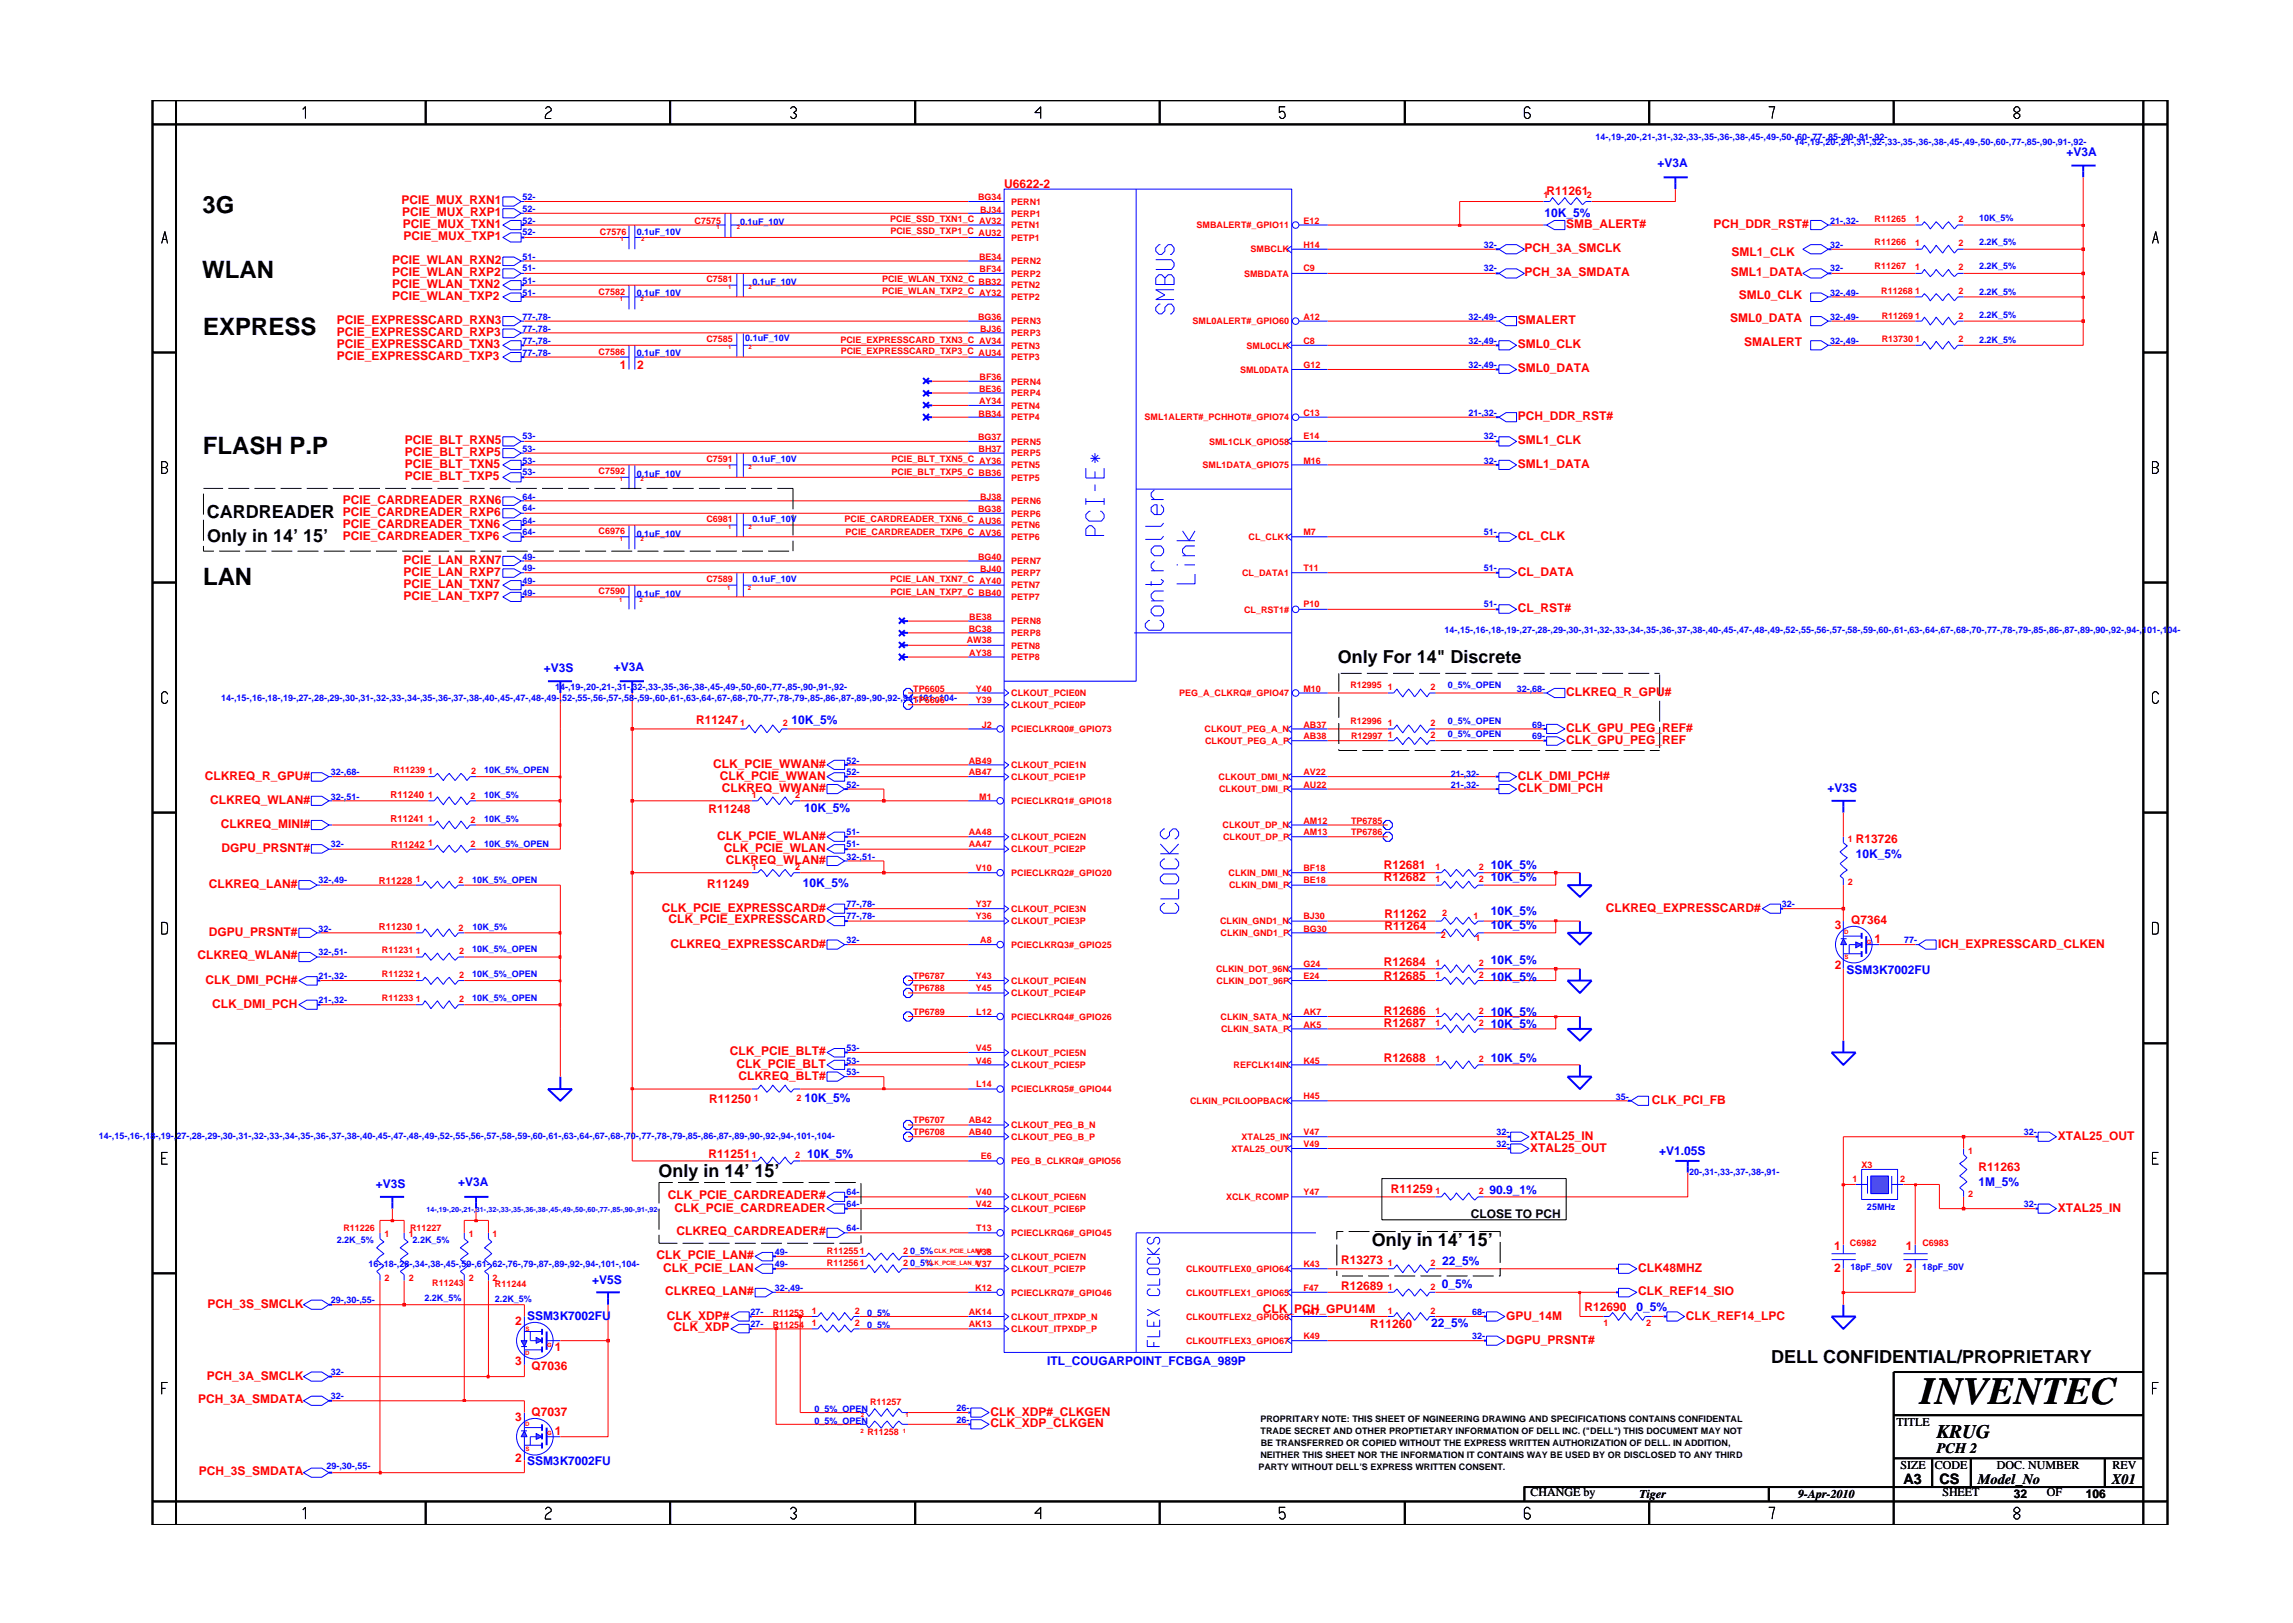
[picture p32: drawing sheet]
<svg xmlns="http://www.w3.org/2000/svg" width="297mm" height="210mm" viewBox="0 0 297 210" stroke-linecap="round" stroke-linejoin="round" font-family="sans-serif">
<defs><g id="words">
<text font-size="5" x="248.7" y="181.9">INVENTEC</text>
<g font-size="3.1">
<text x="26.2" y="27.7">3G</text>
<text x="26.2" y="36">WLAN</text>
<text x="26.3" y="43.4">EXPRESS</text>
<text x="26.3" y="58.8">FLASH P.P</text>
<text x="26.3" y="75.8">LAN</text>
</g>
<text font-size="2.5" x="250.9" y="186.3">KRUG</text>
<g font-size="2.3">
<text x="26.8" y="67.1">CARDREADER</text>
<text x="26.8" y="70.2">Only in 14’ 15’</text>
<text x="173.3" y="85.9">Only For 14&quot; Discrete</text>
<text x="85.3" y="152.5">Only in 14’ 15’</text>
<text x="177.7" y="161.4">Only in 14’ 15’</text>
<text x="229.4" y="176.6">DELL CONFIDENTIAL/PROPRIETARY</text>
</g>
<g font-size="1.9">
<text x="250.9" y="188.2">PCH 2</text>
<text x="246.6" y="192.2">A3</text>
<text x="251.2" y="192.3">CS</text>
<text x="256.2" y="192.2">Model_No</text>
<text x="273.6" y="192.2">X01</text>
</g>
<g font-size="1.6" fill="#00f">
<text x="214.7" y="21.6">+V3A</text>
<text x="267.7" y="20.2">+V3A</text>
<text x="200.1" y="28.1">10K_5%</text>
<text x="70.4" y="87">+V3S</text>
<text x="79.5" y="86.9">+V3A</text>
<text x="102.5" y="93.8">10K_5%</text>
<text x="104.2" y="105.2">10K_5%</text>
<text x="236.7" y="102.6">+V3S</text>
<text x="193.1" y="112.6">10K_5%</text>
<text x="240.4" y="111.1">10K_5%</text>
<text x="104" y="114.9">10K_5%</text>
<text x="193.1" y="118.5">10K_5%</text>
<text x="193.1" y="114.2">10K_5%</text>
<text x="193.1" y="120.4">10K_5%</text>
<text x="193.1" y="124.9">10K_5%</text>
<text x="193.1" y="127">10K_5%</text>
<text x="193.1" y="131.6">10K_5%</text>
<text x="239.2" y="126.2">SSM3K7002FU</text>
<text x="193.1" y="137.5">10K_5%</text>
<text x="193.1" y="133.2">10K_5%</text>
<text x="104.2" y="142.8">10K_5%</text>
<text x="104.6" y="150">10K_5%</text>
<text x="214.9" y="149.6">+V1.05S</text>
<text x="48.7" y="153.8">+V3S</text>
<text x="59.3" y="153.7">+V3A</text>
<text x="193" y="154.7">90.9_1%</text>
<text x="256.3" y="153.6">1M_5%</text>
<text x="76.7" y="166.3">+V5S</text>
<text x="186.8" y="166.8">0_5%</text>
<text x="186.8" y="163.9">22_5%</text>
<text x="68.3" y="171">SSM3K7002FU</text>
<text x="185.4" y="171.9">22_5%</text>
<text x="212" y="169.9">0_5%</text>
<text x="135.7" y="176.8">ITL_COUGARPOINT_FCBGA_989P</text>
<text x="68.3" y="189.9">SSM3K7002FU</text>
</g>
<g font-size="1.6" fill="#f00">
<text x="52" y="26.4">PCIE_MUX_RXN1</text>
<text x="52.1" y="28">PCIE_MUX_RXP1</text>
<text x="52.2" y="29.5">PCIE_MUX_TXN1</text>
<text x="130.1" y="24.3">U6622-2</text>
<text x="200.3" y="25.3">R11261</text>
<text x="202.9" y="29.5">SMB_ALERT#</text>
<text x="222" y="29.5">PCH_DDR_RST#</text>
<text x="50.8" y="34.2">PCIE_WLAN_RXN2</text>
<text x="50.8" y="35.7">PCIE_WLAN_RXP2</text>
<text x="52.3" y="31.1">PCIE_MUX_TXP1</text>
<text x="197.5" y="35.7">PCH_3A_SMDATA</text>
<text x="197.5" y="32.7">PCH_3A_SMCLK</text>
<text x="224.2" y="35.7">SML1_DATA</text>
<text x="224.3" y="33.1">SML1_CLK</text>
<text x="43.6" y="42">PCIE_EXPRESSCARD_RXN3</text>
<text x="50.8" y="38.9">PCIE_WLAN_TXP2</text>
<text x="50.8" y="37.3">PCIE_WLAN_TXN2</text>
<text x="196.6" y="42">SMALERT</text>
<text x="224.1" y="41.7">SML0_DATA</text>
<text x="225.3" y="38.7">SML0_CLK</text>
<text x="43.6" y="43.5">PCIE_EXPRESSCARD_RXP3</text>
<text x="43.6" y="45.1">PCIE_EXPRESSCARD_TXN3</text>
<text x="43.6" y="46.7">PCIE_EXPRESSCARD_TXP3</text>
<text x="80.3" y="47.9">1</text>
<text x="82.6" y="47.9">2</text>
<text x="196.6" y="45.1">SML0_CLK</text>
<text x="225.9" y="44.9">SMALERT</text>
<text x="196.6" y="48.2">SML0_DATA</text>
<text x="52.5" y="57.5">PCIE_BLT_RXN5</text>
<text x="52.5" y="59.1">PCIE_BLT_RXP5</text>
<text x="196.6" y="54.4">PCH_DDR_RST#</text>
<text x="196.6" y="57.5">SML1_CLK</text>
<text x="44.4" y="65.3">PCIE_CARDREADER_RXN6</text>
<text x="52.5" y="60.6">PCIE_BLT_TXN5</text>
<text x="52.5" y="62.1">PCIE_BLT_TXP5</text>
<text x="196.6" y="60.6">SML1_DATA</text>
<text x="44.4" y="66.8">PCIE_CARDREADER_RXP6</text>
<text x="44.4" y="69.9">PCIE_CARDREADER_TXP6</text>
<text x="44.4" y="68.4">PCIE_CARDREADER_TXN6</text>
<text x="196.6" y="69.9">CL_CLK</text>
<text x="52.3" y="74.6">PCIE_LAN_RXP7</text>
<text x="52.3" y="73.1">PCIE_LAN_RXN7</text>
<text x="52.3" y="76.2">PCIE_LAN_TXN7</text>
<text x="52.3" y="77.7">PCIE_LAN_TXP7</text>
<text x="196.6" y="74.6">CL_DATA</text>
<text x="196.6" y="79.2">CL_RST#</text>
<text x="90.2" y="93.8">R11247</text>
<text x="202.9" y="90.2">CLKREQ_R_GPU#</text>
<text x="202.9" y="94.8">CLK_GPU_PEG_REF#</text>
<text x="26.5" y="101">CLKREQ_R_GPU#</text>
<text x="92.4" y="99.5">CLK_PCIE_WWAN#</text>
<text x="93.2" y="101">CLK_PCIE_WWAN</text>
<text x="196.6" y="101">CLK_DMI_PCH#</text>
<text x="202.9" y="96.4">CLK_GPU_PEG_REF</text>
<text x="27.2" y="104.1">CLKREQ_WLAN#</text>
<text x="28.6" y="107.3">CLKREQ_MINI#</text>
<text x="91.8" y="105.3">R11248</text>
<text x="93.5" y="102.6">CLKREQ_WWAN#</text>
<text x="196.6" y="102.6">CLK_DMI_PCH</text>
<text x="28.7" y="110.3">DGPU_PRSNT#</text>
<text x="92.9" y="108.8">CLK_PCIE_WLAN#</text>
<text x="93.8" y="110.3">CLK_PCIE_WLAN</text>
<text x="94" y="111.9">CLKREQ_WLAN#</text>
<text x="179.3" y="112.6">R12681</text>
<text x="240.4" y="109.2">R13726</text>
<text x="27.1" y="115">CLKREQ_LAN#</text>
<text x="85.7" y="118.1">CLK_PCIE_EXPRESSCARD#</text>
<text x="86.6" y="119.6">CLK_PCIE_EXPRESSCARD</text>
<text x="91.6" y="115.1">R11249</text>
<text x="179.3" y="114.2">R12682</text>
<text x="179.3" y="118.9">R11262</text>
<text x="208" y="118.1">CLKREQ_EXPRESSCARD#</text>
<text x="239.8" y="119.7">Q7364</text>
<text x="25.6" y="124.3">CLKREQ_WLAN#</text>
<text x="27.1" y="121.2">DGPU_PRSNT#</text>
<text x="86.8" y="122.8">CLKREQ_EXPRESSCARD#</text>
<text x="179.3" y="125.1">R12684</text>
<text x="179.3" y="120.5">R11264</text>
<text x="237.7" y="125.6">2</text>
<text x="237.7" y="120.3">3</text>
<text x="242.8" y="122.2">1</text>
<text x="251.1" y="122.8">ICH_EXPRESSCARD_CLKEN</text>
<text x="26.6" y="127.4">CLK_DMI_PCH#</text>
<text x="27.5" y="130.6">CLK_DMI_PCH</text>
<text x="179.3" y="126.9">R12685</text>
<text x="179.3" y="131.5">R12686</text>
<text x="94.5" y="136.7">CLK_PCIE_BLT#</text>
<text x="179.3" y="137.6">R12688</text>
<text x="179.3" y="133">R12687</text>
<text x="91.9" y="142.9">R11250</text>
<text x="95.4" y="138.3">CLK_PCIE_BLT</text>
<text x="95.7" y="139.9">CLKREQ_BLT#</text>
<text x="214" y="143">CLK_PCI_FB</text>
<text x="91.8" y="150">R11251</text>
<text x="198.2" y="149.2">XTAL25_OUT</text>
<text x="198.2" y="147.7">XTAL25_IN</text>
<text x="266.6" y="147.7">XTAL25_OUT</text>
<text x="86.5" y="155.4">CLK_PCIE_CARDREADER#</text>
<text x="180.2" y="154.5">R11259</text>
<text x="256.3" y="151.7">R11263</text>
<text x="87.4" y="157">CLK_PCIE_CARDREADER</text>
<text x="87.6" y="160">CLKREQ_CARDREADER#</text>
<text x="237.6" y="162">1</text>
<text x="246.9" y="162">1</text>
<text x="266.6" y="157">XTAL25_IN</text>
<text x="85" y="163.2">CLK_PCIE_LAN#</text>
<text x="85.9" y="164.8">CLK_PCIE_LAN</text>
<text x="86.2" y="167.8">CLKREQ_LAN#</text>
<text x="173.8" y="163.8">R13273</text>
<text x="173.8" y="167.2">R12689</text>
<text x="212.2" y="167.8">CLK_REF14_SIO</text>
<text x="212.2" y="164.8">CLK48MHZ</text>
<text x="237.6" y="164.7">2</text>
<text x="246.9" y="164.7">2</text>
<text x="26.9" y="169.4">PCH_3S_SMCLK</text>
<text x="66.7" y="171.6">2</text>
<text x="86.4" y="170.9">CLK_XDP#</text>
<text x="87.3" y="172.5">CLK_XDP</text>
<text x="163.6" y="170.1">CLK_PCH_GPU14M</text>
<text x="177.5" y="172.1">R11260</text>
<text x="195.1" y="170.9">GPU_14M</text>
<text x="205.2" y="169.9">R12690</text>
<text x="218.4" y="170.9">CLK_REF14_LPC</text>
<text x="26.8" y="178.7">PCH_3A_SMCLK</text>
<text x="66.7" y="176.8">3</text>
<text x="68.9" y="177.5">Q7036</text>
<text x="71.9" y="175">1</text>
<text x="195.1" y="174.1">DGPU_PRSNT#</text>
<text x="25.7" y="181.8">PCH_3A_SMDATA</text>
<text x="66.7" y="184.1">3</text>
<text x="68.9" y="183.4">Q7037</text>
<text x="71.9" y="185.9">1</text>
<text x="128.3" y="183.4">CLK_XDP#_CLKGEN</text>
<text x="128.3" y="184.9">CLK_XDP_CLKGEN</text>
<text x="25.8" y="191.1">PCH_3S_SMDATA</text>
<text x="66.7" y="189.3">2</text>
</g>
<g font-size="1.6">
<text x="190.5" y="157.7">CLOSE TO PCH</text>
<text x="245.7" y="184.8">TITLE</text>
<text x="246.2" y="190.4">SIZE</text>
<text x="250.6" y="190.4">CODE</text>
<text x="258.7" y="190.4">DOC. NUMBER</text>
<text x="273.6" y="190.4">REV</text>
<text x="198.3" y="193.8">CHANGE by</text>
<text x="212.4" y="194.1">Tiger</text>
<text x="232.9" y="194.1">9-Apr-2010</text>
<text x="251.6" y="193.8">SHEET</text>
<text x="260.9" y="194.1">32</text>
<text x="265.1" y="193.8">OF</text>
<text x="270.2" y="194.1">106</text>
</g>
<g font-size="1.2" fill="#00f">
<text x="206.7" y="18.1">14-,19-,20-,21-,31-,32-,33-,35-,36-,38-,45-,49-,50-,60-,77-,85-,90-,91-,92-</text>
<text x="232.5" y="18.8">14-,19-,20-,21-,31-,32-,33-,35-,36-,38-,45-,49-,50-,60-,77-,85-,90-,91-,92-</text>
<text x="67.7" y="25.9">52-</text>
<text x="67.7" y="29">52-</text>
<text x="67.7" y="27.5">52-</text>
<text x="95.9" y="29.2">0.1uF_10V</text>
<text x="237.1" y="29">21-,32-</text>
<text x="256.4" y="28.6">10K_5%</text>
<text x="67.7" y="35.2">51-</text>
<text x="67.7" y="30.5">52-</text>
<text x="67.7" y="33.6">51-</text>
<text x="82.5" y="30.5">0.1uF_10V</text>
<text x="192.2" y="32.1">32-</text>
<text x="192.2" y="35.2">32-</text>
<text x="237.1" y="35.2">32-</text>
<text x="237.1" y="32.1">32-</text>
<text x="256.4" y="31.7">2.2K_5%</text>
<text x="256.4" y="34.8">2.2K_5%</text>
<text x="67.7" y="41.4">77-,78-</text>
<text x="67.7" y="38.3">51-</text>
<text x="67.7" y="36.8">51-</text>
<text x="82.5" y="38.3">0.1uF_10V</text>
<text x="97.5" y="36.9">0.1uF_10V</text>
<text x="190.2" y="41.4">32-,49-</text>
<text x="237.1" y="38.3">32-,49-</text>
<text x="237.1" y="41.4">32-,49-</text>
<text x="256.4" y="38.2">2.2K_5%</text>
<text x="256.4" y="41.3">2.2K_5%</text>
<text x="67.7" y="43">77-,78-</text>
<text x="67.7" y="44.6">77-,78-</text>
<text x="67.7" y="46.1">77-,78-</text>
<text x="82.5" y="46.1">0.1uF_10V</text>
<text x="96.5" y="44.2">0.1uF_10V</text>
<text x="190.2" y="47.6">32-,49-</text>
<text x="190.2" y="44.6">32-,49-</text>
<text x="237.1" y="44.6">32-,49-</text>
<text x="256.4" y="44.4">2.2K_5%</text>
<text x="190.2" y="53.9">21-,32-</text>
<text x="67.7" y="58.5">53-</text>
<text x="67.7" y="56.9">53-</text>
<text x="97.5" y="59.9">0.1uF_10V</text>
<text x="192.2" y="56.9">32-</text>
<text x="67.7" y="64.7">64-</text>
<text x="67.7" y="60.1">53-</text>
<text x="67.7" y="61.6">53-</text>
<text x="82.5" y="61.8">0.1uF_10V</text>
<text x="192.2" y="60.1">32-</text>
<text x="67.7" y="69.4">64-</text>
<text x="67.7" y="66.2">64-</text>
<text x="67.7" y="67.8">64-</text>
<text x="82.5" y="69.5">0.1uF_10V</text>
<text x="97.5" y="67.7">0.1uF_10V</text>
<text x="192.2" y="69.4">51-</text>
<text x="67.7" y="77.2">49-</text>
<text x="67.7" y="75.6">49-</text>
<text x="67.7" y="72.5">49-</text>
<text x="67.7" y="74">49-</text>
<text x="82.5" y="77.3">0.1uF_10V</text>
<text x="97.5" y="75.4">0.1uF_10V</text>
<text x="192.2" y="74">51-</text>
<text x="187.1" y="82">14-,15-,16-,18-,19-,27-,28-,29-,30-,31-,32-,33-,34-,35-,36-,37-,38-,40-,45-,47-,48-,49-,52-,55-,56-,57-,58-,59-,60-,61-,63-,64-,67-,68-,70-,77-,78-,79-,85-,86-,87-,89-,90-,92-,94-,101-,104-</text>
<text x="192.2" y="78.7">51-</text>
<text x="71.9" y="89.4">14-,19-,20-,21-,31-,32-,33-,35-,36-,38-,45-,49-,50-,60-,77-,85-,90-,91-,92-</text>
<text x="187.6" y="89.2">0_5%_OPEN</text>
<text x="196.5" y="89.6">32-,68-</text>
<text x="28.6" y="90.8">14-,15-,16-,18-,19-,27-,28-,29-,30-,31-,32-,33-,34-,35-,36-,37-,38-,40-,45-,47-,48-,49-,52-,55-,56-,57-,58-,59-,60-,61-,63-,64-,67-,68-,70-,77-,78-,79-,85-,86-,87-,89-,90-,92-,94-,101-,104-</text>
<text x="187.6" y="95.4">0_5%_OPEN</text>
<text x="187.6" y="93.8">0_5%_OPEN</text>
<text x="198.5" y="94.3">69-</text>
<text x="198.5" y="95.8">69-</text>
<text x="42.9" y="100.4">32-,68-</text>
<text x="62.7" y="100.1">10K_5%_OPEN</text>
<text x="109.7" y="98.9">52-</text>
<text x="109.7" y="100.4">52-</text>
<text x="187.9" y="100.6">21-,32-</text>
<text x="42.9" y="103.6">32-,51-</text>
<text x="62.7" y="106.5">10K_5%</text>
<text x="62.7" y="103.4">10K_5%</text>
<text x="109.7" y="102.1">52-</text>
<text x="187.9" y="102.1">21-,32-</text>
<text x="42.9" y="109.8">32-</text>
<text x="62.7" y="109.7">10K_5%_OPEN</text>
<text x="109.7" y="108.2">51-</text>
<text x="109.7" y="111.4">32-,51-</text>
<text x="109.7" y="109.8">51-</text>
<text x="41.3" y="114.4">32-,49-</text>
<text x="61.2" y="114.3">10K_5%_OPEN</text>
<text x="109.7" y="119.1">77-,78-</text>
<text x="109.7" y="117.5">77-,78-</text>
<text x="230.8" y="117.5">32-</text>
<text x="41.3" y="120.7">32-</text>
<text x="41.3" y="123.7">32-,51-</text>
<text x="61.2" y="123.4">10K_5%_OPEN</text>
<text x="61.2" y="120.5">10K_5%</text>
<text x="109.7" y="122.2">32-</text>
<text x="246.7" y="122.2">77-</text>
<text x="41.3" y="126.9">21-,32-</text>
<text x="41.3" y="130">21-,32-</text>
<text x="61.2" y="129.7">10K_5%_OPEN</text>
<text x="61.2" y="126.5">10K_5%_OPEN</text>
<text x="109.7" y="136.2">53-</text>
<text x="109.7" y="137.8">53-</text>
<text x="109.7" y="139.3">53-</text>
<text x="209.3" y="142.4">35-</text>
<text x="12.8" y="147.5">14-,15-,16-,18-,19-,27-,28-,29-,30-,31-,32-,33-,34-,35-,36-,37-,38-,40-,45-,47-,48-,49-,52-,55-,56-,57-,58-,59-,60-,61-,63-,64-,67-,68-,70-,77-,78-,79-,85-,86-,87-,89-,90-,92-,94-,101-,104-</text>
<text x="193.8" y="147.1">32-</text>
<text x="193.8" y="148.6">32-</text>
<text x="262.2" y="147.1">32-</text>
<text x="109.7" y="154.8">64-</text>
<text x="218.8" y="152.2">20-,31-,33-,37-,38-,91-</text>
<text x="43.6" y="161.1">2.2K_5%</text>
<text x="53.5" y="161">2.2K_5%</text>
<text x="109.7" y="156.4">64-</text>
<text x="109.7" y="159.5">64-</text>
<text x="241.9" y="156.7">25MHz</text>
<text x="262.2" y="156.4">32-</text>
<text x="47.7" y="164.2">16-,18-,28-,34-,38-,45-,59-,61-,62-,76-,79-,87-,89-,92-,94-,101-,104-</text>
<text x="100.4" y="167.2">32-,49-</text>
<text x="100.4" y="162.6">49-</text>
<text x="100.4" y="164.2">49-</text>
<text x="117.9" y="163.9">0_5%</text>
<text x="117.9" y="162.4">0_5%</text>
<text x="239.7" y="164.5">18pF_50V</text>
<text x="249" y="164.5">18pF_50V</text>
<text x="42.9" y="168.9">29-,30-,55-</text>
<text x="55" y="168.5">2.2K_5%</text>
<text x="64.1" y="168.7">2.2K_5%</text>
<text x="97.2" y="170.4">27-</text>
<text x="97.2" y="171.9">27-</text>
<text x="112.3" y="170.5">0_5%</text>
<text x="112.3" y="172.1">0_5%</text>
<text x="190.7" y="170.4">68-</text>
<text x="190.7" y="173.5">32-</text>
<text x="42.9" y="178.2">32-</text>
<text x="42.9" y="181.2">32-</text>
<text x="105.5" y="182.9">0_5%_OPEN</text>
<text x="105.5" y="184.4">0_5%_OPEN</text>
<text x="123.9" y="182.8">26-</text>
<text x="123.9" y="184.3">26-</text>
<text x="42.3" y="190.4">29-,30-,55-</text>
</g>
<g font-size="1.2" fill="#f00">
<text x="90" y="29">C7575</text>
<text x="115.3" y="28.7">PCIE_SSD_TXN1_C</text>
<text x="126.7" y="25.9">BG34</text>
<text x="126.8" y="29.1">AV32</text>
<text x="127" y="27.5">BJ34</text>
<text x="131" y="29.6">PETN1</text>
<text x="131" y="28.1">PERP1</text>
<text x="131" y="26.5">PERN1</text>
<text x="155" y="29.6">SMBALERT#_GPIO11</text>
<text x="168.9" y="29">E12</text>
<text x="199.9" y="25.7">1</text>
<text x="205.5" y="25.7">2</text>
<text x="242.8" y="28.7">R11265</text>
<text x="248.1" y="28.8">1</text>
<text x="253.7" y="28.8">2</text>
<text x="77.7" y="30.4">C7576</text>
<text x="115.4" y="30.3">PCIE_SSD_TXP1_C</text>
<text x="126.8" y="30.6">AU32</text>
<text x="126.8" y="33.7">BE34</text>
<text x="126.9" y="35.2">BF34</text>
<text x="131" y="31.2">PETP1</text>
<text x="131" y="35.8">PERP2</text>
<text x="131" y="34.2">PERN2</text>
<text x="161.2" y="35.8">SMBDATA</text>
<text x="162" y="32.7">SMBCLK</text>
<text x="168.9" y="32.1">H14</text>
<text x="168.9" y="35.2">C9</text>
<text x="242.8" y="31.8">R11266</text>
<text x="242.8" y="34.9">R11267</text>
<text x="248.1" y="35">1</text>
<text x="248.1" y="31.9">1</text>
<text x="253.7" y="35">2</text>
<text x="253.7" y="31.9">2</text>
<text x="77.5" y="38.2">C7582</text>
<text x="91.5" y="36.5">C7581</text>
<text x="114.3" y="36.5">PCIE_WLAN_TXN2_C</text>
<text x="114.3" y="38">PCIE_WLAN_TXP2_C</text>
<text x="126.7" y="41.5">BG36</text>
<text x="126.8" y="36.9">BB32</text>
<text x="126.8" y="38.4">AY32</text>
<text x="131" y="38.9">PETP2</text>
<text x="131" y="37.4">PETN2</text>
<text x="168.9" y="41.4">A12</text>
<text x="243.7" y="38">R11268</text>
<text x="243.8" y="41.3">R11269</text>
<text x="248.1" y="38.1">1</text>
<text x="248.1" y="41.3">1</text>
<text x="253.7" y="38.1">2</text>
<text x="253.7" y="41.3">2</text>
<text x="77.5" y="46">C7586</text>
<text x="91.5" y="44.3">C7585</text>
<text x="108.9" y="44.4">PCIE_EXPRESSCARD_TXN3_C AV34</text>
<text x="108.9" y="45.9">PCIE_EXPRESSCARD_TXP3_C AU34</text>
<text x="127" y="43">BJ36</text>
<text x="131" y="46.7">PETP3</text>
<text x="131" y="45.2">PETN3</text>
<text x="131" y="42">PERN3</text>
<text x="131" y="43.5">PERP3</text>
<text x="154.5" y="42">SML0ALERT#_GPIO60</text>
<text x="161.5" y="45.2">SML0CLK</text>
<text x="168.9" y="44.6">C8</text>
<text x="168.9" y="47.6">G12</text>
<text x="243.8" y="44.3">R13730</text>
<text x="248.1" y="44.3">1</text>
<text x="253.7" y="44.3">2</text>
<text x="126.8" y="54">BB34</text>
<text x="126.8" y="52.4">AY34</text>
<text x="126.8" y="50.8">BE36</text>
<text x="126.9" y="49.2">BF36</text>
<text x="131" y="52.9">PETN4</text>
<text x="131" y="49.8">PERN4</text>
<text x="131" y="51.3">PERP4</text>
<text x="160.6" y="48.3">SML0DATA</text>
<text x="168.9" y="53.9">C13</text>
<text x="91.5" y="59.8">C7591</text>
<text x="115.5" y="59.8">PCIE_BLT_TXN5_C</text>
<text x="126.7" y="57">BG37</text>
<text x="126.8" y="58.6">BH37</text>
<text x="131" y="54.5">PETP4</text>
<text x="131" y="59.1">PERP5</text>
<text x="131" y="57.6">PERN5</text>
<text x="148.3" y="54.5">SML1ALERT#_PCHHOT#_GPIO74</text>
<text x="156.6" y="57.6">SML1CLK_GPIO58</text>
<text x="168.9" y="56.9">E14</text>
<text x="77.5" y="61.4">C7592</text>
<text x="115.5" y="61.6">PCIE_BLT_TXP5_C BB36</text>
<text x="126.8" y="60.1">AY36</text>
<text x="127" y="64.8">BJ38</text>
<text x="131" y="62.3">PETP5</text>
<text x="131" y="60.6">PETN5</text>
<text x="131" y="65.3">PERN6</text>
<text x="155.8" y="60.6">SML1DATA_GPIO75</text>
<text x="168.9" y="60.1">M16</text>
<text x="77.5" y="69.2">C6976</text>
<text x="91.5" y="67.6">C6981</text>
<text x="109.4" y="67.6">PCIE_CARDREADER_TXN6_C</text>
<text x="109.5" y="69.4">PCIE_CARDREADER_TXP6_C AV36</text>
<text x="126.7" y="66.3">BG38</text>
<text x="126.8" y="67.9">AU36</text>
<text x="131" y="70">PETP6</text>
<text x="131" y="66.9">PERP6</text>
<text x="131" y="68.4">PETN6</text>
<text x="161.7" y="70">CL_CLK1</text>
<text x="168.9" y="69.4">M7</text>
<text x="77.5" y="76.9">C7590</text>
<text x="91.5" y="75.4">C7589</text>
<text x="115.3" y="75.4">PCIE_LAN_TXN7_C AY40</text>
<text x="115.4" y="77.1">PCIE_LAN_TXP7_C BB40</text>
<text x="126.7" y="72.6">BG40</text>
<text x="127" y="74.1">BJ40</text>
<text x="131" y="77.8">PETP7</text>
<text x="131" y="74.6">PERP7</text>
<text x="131" y="76.2">PETN7</text>
<text x="131" y="73.1">PERN7</text>
<text x="160.9" y="74.6">CL_DATA1</text>
<text x="168.9" y="74">T11</text>
<text x="125.2" y="83.3">AW38</text>
<text x="125.5" y="81.8">BC38</text>
<text x="125.6" y="80.3">BE38</text>
<text x="131" y="82.4">PERP8</text>
<text x="131" y="80.9">PERN8</text>
<text x="161.2" y="79.4">CL_RST1#</text>
<text x="168.9" y="78.7">P10</text>
<text x="118.3" y="89.6">TP6605</text>
<text x="125.6" y="84.9">AY38</text>
<text x="126.4" y="89.6">Y40</text>
<text x="131" y="84">PETN8</text>
<text x="131" y="85.5">PETP8</text>
<text x="168.9" y="89.6">M10</text>
<text x="174.9" y="89.1">R12995</text>
<text x="179.8" y="89.4">1</text>
<text x="185.3" y="89.4">2</text>
<text x="95.9" y="94">1</text>
<text x="101.4" y="94">2</text>
<text x="118.3" y="91.1">TP6606</text>
<text x="126.4" y="91.1">Y39</text>
<text x="127.2" y="94.3">J2</text>
<text x="131" y="94.9">PCIECLKRQ0#_GPIO73</text>
<text x="131" y="90.2">CLKOUT_PCIE0N</text>
<text x="131" y="91.7">CLKOUT_PCIE0P</text>
<text x="152.7" y="90.2">PEG_A_CLKRQ#_GPIO47</text>
<text x="156" y="94.9">CLKOUT_PEG_A_N</text>
<text x="168.9" y="94.3">AB37</text>
<text x="168.9" y="95.8">AB38</text>
<text x="174.9" y="93.8">R12996</text>
<text x="175" y="95.8">R12997</text>
<text x="179.8" y="95.6">1</text>
<text x="179.8" y="94">1</text>
<text x="185.3" y="95.6">2</text>
<text x="185.3" y="94">2</text>
<text x="51" y="100.2">R11239</text>
<text x="55.5" y="100.3">1</text>
<text x="61" y="100.3">2</text>
<text x="125.5" y="100.4">AB47</text>
<text x="125.5" y="98.9">AB49</text>
<text x="131" y="101">CLKOUT_PCIE1P</text>
<text x="131" y="99.5">CLKOUT_PCIE1N</text>
<text x="156.1" y="96.4">CLKOUT_PEG_A_P</text>
<text x="157.9" y="101">CLKOUT_DMI_N</text>
<text x="168.9" y="100.4">AV22</text>
<text x="50.6" y="106.5">R11241</text>
<text x="50.6" y="103.4">R11240</text>
<text x="55.5" y="106.5">1</text>
<text x="55.5" y="103.4">1</text>
<text x="60.9" y="106.6">2</text>
<text x="60.9" y="103.5">2</text>
<text x="97.4" y="103.4">1</text>
<text x="103" y="103.4">2</text>
<text x="126.8" y="103.6">M1</text>
<text x="131" y="104.2">PCIECLKRQ1#_GPIO18</text>
<text x="157.9" y="102.6">CLKOUT_DMI_P</text>
<text x="158.4" y="107.3">CLKOUT_DP_N</text>
<text x="168.9" y="102.1">AU22</text>
<text x="168.9" y="106.7">AM12</text>
<text x="175" y="106.7">TP6785</text>
<text x="50.7" y="109.8">R11242</text>
<text x="55.5" y="109.6">1</text>
<text x="60.9" y="109.8">2</text>
<text x="97.4" y="112.7">1</text>
<text x="103" y="112.7">2</text>
<text x="125.5" y="108.2">AA48</text>
<text x="125.5" y="109.8">AA47</text>
<text x="126.4" y="112.9">V10</text>
<text x="131" y="113.5">PCIECLKRQ2#_GPIO20</text>
<text x="131" y="108.8">CLKOUT_PCIE2N</text>
<text x="131" y="110.4">CLKOUT_PCIE2P</text>
<text x="158.4" y="108.8">CLKOUT_DP_P</text>
<text x="159.2" y="113.5">CLKIN_DMI_N</text>
<text x="168.9" y="112.9">BF18</text>
<text x="168.9" y="108.2">AM13</text>
<text x="175" y="108.2">TP6786</text>
<text x="186" y="112.7">1</text>
<text x="191.6" y="112.7">2</text>
<text x="239.4" y="109.1">1</text>
<text x="49.1" y="114.5">R11228</text>
<text x="53.9" y="114.2">1</text>
<text x="59.4" y="114.4">2</text>
<text x="126.4" y="117.5">Y37</text>
<text x="126.4" y="119.1">Y36</text>
<text x="131" y="118.1">CLKOUT_PCIE3N</text>
<text x="131" y="119.7">CLKOUT_PCIE3P</text>
<text x="158.1" y="119.7">CLKIN_GND1_N</text>
<text x="159.2" y="115.1">CLKIN_DMI_P</text>
<text x="168.9" y="114.4">BE18</text>
<text x="168.9" y="119.1">BJ30</text>
<text x="186" y="114.2">1</text>
<text x="186.8" y="118.6">2</text>
<text x="190.9" y="119.1">1</text>
<text x="191.6" y="114.2">2</text>
<text x="239.4" y="114.7">2</text>
<text x="49.1" y="120.5">R11230</text>
<text x="49.5" y="123.5">R11231</text>
<text x="53.9" y="120.4">1</text>
<text x="53.9" y="123.6">1</text>
<text x="59.4" y="120.6">2</text>
<text x="59.5" y="123.6">2</text>
<text x="127" y="122.2">A8</text>
<text x="131" y="122.8">PCIECLKRQ3#_GPIO25</text>
<text x="157.5" y="125.9">CLKIN_DOT_96N</text>
<text x="158.1" y="121.3">CLKIN_GND1_P</text>
<text x="168.9" y="125.3">G24</text>
<text x="168.9" y="120.7">BG30</text>
<text x="186" y="125.1">1</text>
<text x="186.7" y="121.5">2</text>
<text x="191.2" y="121.9">1</text>
<text x="191.6" y="125.1">2</text>
<text x="49.5" y="129.7">R11233</text>
<text x="49.5" y="126.6">R11232</text>
<text x="53.9" y="126.7">1</text>
<text x="53.9" y="129.8">1</text>
<text x="59.5" y="126.7">2</text>
<text x="59.5" y="129.8">2</text>
<text x="118.3" y="126.9">TP6787</text>
<text x="118.3" y="131.5">TP6789</text>
<text x="118.3" y="128.4">TP6788</text>
<text x="126.4" y="126.9">Y43</text>
<text x="126.4" y="128.4">Y45</text>
<text x="126.5" y="131.5">L12</text>
<text x="131" y="127.5">CLKOUT_PCIE4N</text>
<text x="131" y="129.1">CLKOUT_PCIE4P</text>
<text x="157.6" y="127.5">CLKIN_DOT_96P</text>
<text x="168.9" y="126.9">E24</text>
<text x="168.9" y="131.5">AK7</text>
<text x="186" y="126.7">1</text>
<text x="186" y="131.3">1</text>
<text x="191.6" y="126.7">2</text>
<text x="191.6" y="131.3">2</text>
<text x="126.4" y="136.2">V45</text>
<text x="126.4" y="137.8">V46</text>
<text x="131" y="132.1">PCIECLKRQ4#_GPIO26</text>
<text x="131" y="136.8">CLKOUT_PCIE5N</text>
<text x="158.1" y="132.1">CLKIN_SATA_N</text>
<text x="158.2" y="133.7">CLKIN_SATA_P</text>
<text x="168.9" y="137.8">K45</text>
<text x="168.9" y="133.1">AK5</text>
<text x="186" y="137.5">1</text>
<text x="186" y="132.9">1</text>
<text x="191.6" y="137.5">2</text>
<text x="191.6" y="132.9">2</text>
<text x="97.6" y="142.6">1</text>
<text x="103.2" y="142.6">2</text>
<text x="126.5" y="140.8">L14</text>
<text x="131" y="141.5">PCIECLKRQ5#_GPIO44</text>
<text x="131" y="138.4">CLKOUT_PCIE5P</text>
<text x="154.2" y="143">CLKIN_PCILOOPBACK</text>
<text x="159.8" y="138.4">REFCLK14IN</text>
<text x="168.9" y="142.4">H45</text>
<text x="97.4" y="150">1</text>
<text x="103" y="150">2</text>
<text x="118.3" y="147.1">TP6708</text>
<text x="118.3" y="145.5">TP6707</text>
<text x="125.5" y="145.5">AB42</text>
<text x="125.5" y="147.1">AB40</text>
<text x="131" y="146.2">CLKOUT_PEG_B_N</text>
<text x="131" y="147.7">CLKOUT_PEG_B_P</text>
<text x="159.5" y="149.2">XTAL25_OUT</text>
<text x="160.8" y="147.7">XTAL25_IN</text>
<text x="168.9" y="147.1">V47</text>
<text x="168.9" y="148.6">V49</text>
<text x="255" y="149.5">1</text>
<text x="126.4" y="154.8">V40</text>
<text x="127" y="150.1">E6</text>
<text x="131" y="150.8">PEG_B_CLKRQ#_GPIO56</text>
<text x="131" y="155.5">CLKOUT_PCIE6N</text>
<text x="158.8" y="155.5">XCLK_RCOMP</text>
<text x="168.9" y="154.8">Y47</text>
<text x="186" y="154.6">1</text>
<text x="191.6" y="154.6">2</text>
<text x="240" y="153.1">1</text>
<text x="241.2" y="151.3">X3</text>
<text x="246.2" y="153.1">2</text>
<text x="255" y="155.1">2</text>
<text x="44.5" y="159.5">R11226</text>
<text x="49.8" y="160.3">1</text>
<text x="52.9" y="160.3">1</text>
<text x="53.1" y="159.5">R11227</text>
<text x="60.7" y="160.3">1</text>
<text x="63.8" y="160.3">1</text>
<text x="126.4" y="156.4">V42</text>
<text x="126.5" y="159.5">T13</text>
<text x="131" y="160.1">PCIECLKRQ6#_GPIO45</text>
<text x="131" y="157">CLKOUT_PCIE6P</text>
<text x="239.6" y="161.4">C6982</text>
<text x="249" y="161.4">C6983</text>
<text x="49.8" y="165.9">2</text>
<text x="52.9" y="165.9">2</text>
<text x="56" y="166.6">R11243</text>
<text x="60.7" y="165.9">2</text>
<text x="63.8" y="165.9">2</text>
<text x="64.1" y="166.7">R11244</text>
<text x="107.1" y="162.5">R112551</text>
<text x="107.1" y="164">R112561</text>
<text x="117" y="162.4">2</text>
<text x="117" y="163.9">2</text>
<text x="126.3" y="167.2">K12</text>
<text x="126.4" y="162.6">V38</text>
<text x="126.4" y="164.2">V37</text>
<text x="131" y="167.8">PCIECLKRQ7#_GPIO46</text>
<text x="131" y="163.2">CLKOUT_PCIE7N</text>
<text x="131" y="164.8">CLKOUT_PCIE7P</text>
<text x="153.7" y="164.8">CLKOUTFLEX0_GPIO64</text>
<text x="153.7" y="167.8">CLKOUTFLEX1_GPIO65</text>
<text x="168.9" y="164.2">K43</text>
<text x="168.9" y="167.2">F47</text>
<text x="179.8" y="163.9">1</text>
<text x="179.8" y="167.1">1</text>
<text x="185.3" y="163.9">2</text>
<text x="185.3" y="167.1">2</text>
<text x="100.1" y="170.5">R11253</text>
<text x="100.1" y="172.1">R11254</text>
<text x="105.2" y="170.2">1</text>
<text x="105.2" y="171.7">1</text>
<text x="110.7" y="170.2">2</text>
<text x="110.7" y="171.7">2</text>
<text x="125.5" y="170.4">AK14</text>
<text x="125.5" y="171.9">AK13</text>
<text x="131" y="171">CLKOUT_ITPXDP_N</text>
<text x="131" y="172.6">CLKOUT_ITPXDP_P</text>
<text x="153.7" y="171">CLKOUTFLEX2_GPIO66</text>
<text x="168.9" y="170.4">H47</text>
<text x="168.9" y="173.5">K49</text>
<text x="179.8" y="170.2">1</text>
<text x="185.3" y="170.2">2</text>
<text x="207.7" y="171.7">1</text>
<text x="213.2" y="171.7">2</text>
<text x="153.7" y="174.1">CLKOUTFLEX3_GPIO67</text>
<text x="112.4" y="186">R11258</text>
<text x="112.7" y="182.1">R11257</text>
</g>
<g font-size="1.2">
<text x="163.3" y="184.3">PROPRITARY NOTE: THIS SHEET OF NGINEERING DRAWING AND SPECIFICATIONS CONTAINS CONFIDENTAL</text>
<text x="163.3" y="185.8">TRADE SECRET AND OTHER PROPTIETARY INFORMATION OF DELL INC. (&quot;DELL&quot;) THIS DOCUMENT MAY NOT</text>
<text x="163" y="190.4">PARTY WITHOUT DELL’S EXPRESS WRITTEN CONSENT.</text>
<text x="163.3" y="188.9">NEITHER THIS SHEET NOR THE INFORMATION IT CONTAINS WAY BE USED BY OR DISCLOSED TO ANY THIRD</text>
<text x="163.3" y="187.3">BE TRANSFERRED OR COPIED WITHOUT THE EXPRESS WRITTEN AUTHORIZATION OF DELL. IN ADDITION,</text>
</g>
<text font-size=".9" fill="#00f" x="55.2" y="157">14-,19-,20-,21-,31-,32-,33-,35-,36-,38-,45-,49-,50-,60-,77-,85-,90-,91-,92-</text>
<g font-size=".8" fill="#f00">
<text x="92.8" y="29.7">1</text>
<text x="95.4" y="29.7">2</text>
<text x="80.4" y="31.2">1</text>
<text x="83.1" y="31.2">2</text>
<text x="80.3" y="39">1</text>
<text x="83" y="39">2</text>
<text x="94.3" y="37.5">1</text>
<text x="97" y="37.5">2</text>
<text x="94.3" y="45.2">1</text>
<text x="97" y="45.2">2</text>
<text x="80.3" y="62.3">1</text>
<text x="83" y="62.3">2</text>
<text x="94.3" y="60.7">1</text>
<text x="97" y="60.7">2</text>
<text x="80.3" y="70">1</text>
<text x="83" y="70">2</text>
<text x="94.3" y="68.5">1</text>
<text x="97" y="68.5">2</text>
<text x="94.2" y="76.5">1</text>
<text x="96.9" y="76.5">2</text>
<text x="80.2" y="78">1</text>
<text x="82.8" y="78">2</text>
<text x="238.9" y="121">D</text>
<text x="238.9" y="124.3">S</text>
<text x="241.8" y="122.2">G</text>
<text x="120" y="163.9">CLK_PCIE_LAN_R</text>
<text x="121" y="162.4">CLK_PCIE_LAN#_R</text>
<text x="68.1" y="172.4">S</text>
<text x="68" y="175.6">D</text>
<text x="70.9" y="174.5">G</text>
<text x="68" y="184.7">D</text>
<text x="70.9" y="185.9">G</text>
<text x="111.4" y="185.7">2</text>
<text x="111.5" y="183.6">2</text>
<text x="116.9" y="185.6">1</text>
<text x="117.3" y="183.6">1</text>
<text x="68.1" y="187.9">S</text>
</g>
</g></defs>
<g fill="none" stroke="#00f" stroke-width=".25">
<path d="M193.7 32.3h.5M236.8 35.4h.5M236.8 32.3h.5M67.5 61.8h.4M67.5 69.5h.4M116.4 81.6l.8 .8M116.9 82h.7M117.2 81.6l-.8 .8M199.9 96h.4M109.4 102.2h.4M230.7 117.7h.3M41.1 127h.4"/>
<path d="M109.4 136.3h.4M263.7 147.3h.3M70.8 172.5v2.4M77.2 167.4h3.1M78.8 167.4v1.6M100.1 164.4h.4M125.4 183h.4"/>
</g>
<g fill="none" stroke="#00f" stroke-width=".13">
<path d="M65.1 27h1.5l.9 .6-.9 .6h-1.5zM67.5 27.6h.4M94.3 36.9h1.1M95.4 35.4v3.1M96.3 35.4v3.1M96.3 36.9h1.1M125.4 26.1h4.7M125.4 29.2h4.7M125.4 27.6h4.7M125.4 36.9h4.7M125.4 38.5h4.7M125.4 33.8h4.7"/>
<path d="M125.4 35.4h4.7M125.4 30.8h4.7M130.1 24.5h37.2v150.7h-37.2zM147.2 24.5v63.8h-17.1M149.7 33.6h2.1l.3 .5v.4l-.3 .4h-2.1M150.3 39.4h-.2l-.4 .4v.4l.4 .5h.4l.4-.5v-.4l.4-.4h.5l.3 .4v.4l-.3 .5h-.2M150.3 31.7h-.2l-.4 .4v.4l.4 .5h.4l.4-.5v-.4l.4-.4h.5l.3 .4v.4l-.3 .5h-.2M150.9 36l.4-.4h.5l.3 .4v.9h-2.4v-.9l.4-.4h.4l.4 .4v.9M152.1 37.5h-2.4l1.2 .7-1.2 .6h2.4M167.3 31.9l-.6 .4 .6 .5M167.3 32.3h4.7M167.3 35.4h4.7"/>
<path d="M168.3 29.2h3.7M194.2 32.3l.9-.6h1.4l1 .6-1 .6h-1.4zM199.9 26.1h.9l.3-.5 .8 .9 .8-.9 .8 .9 .7-.9 .8 .9 .4-.4h.8M233.5 35.4l1.1-.6h1.3l.9 .6-.9 .6h-1.3zM233.5 32.3l1.1-.6h1.3l.9 .6-.9 .6h-1.3zM234.6 28.6h1.3l.9 .6-.9 .5h-1.3zM236.8 29.2h.5M248.1 38.5h.8l.4-.5 .7 1 .8-1 .9 1 .7-1 .8 1 .4-.5h.8M248.1 32.3h.8l.4-.5 .7 1 .8-1 .9 1 .7-1 .8 1 .4-.5h.8M94.3 44.7h1.1M95.4 43.1v3.2M95.4 58.7v3.1"/>
<path d="M96.3 44.7h1.1M96.3 43.1v3.2M96.3 58.7v3.1M125.4 44.7h4.7M125.4 41.6h4.7M125.4 43.1h4.7M125.4 49.4h4.7M125.4 50.9h4.7M125.4 57.2h4.7M125.4 58.7h4.7M125.4 46.3h4.7M125.4 52.5h4.7"/>
<path d="M125.4 54h4.7M141.3 59.4h1.2M141.4 59l.9 .8M141.8 58.7v1.3M142.3 59l-.9 .8M167.3 44.2l-.6 .5 .6 .5M167.3 56.7l-.6 .5 .6 .4M167.3 44.7h4.7M167.3 57.2h4.7M167.3 47.9h4.7M168.3 41.6h3.7M168.3 54h3.7"/>
<path d="M234.6 44.1h1.3l.9 .6-.9 .6h-1.3zM236.8 44.7h.5M248.1 44.7h.8l.4-.5 .7 1 .8-1 .9 1 .7-1 .8 1 .4-.5h.8M65.1 64.4h1.5l.9 .5-.9 .6h-1.5zM65.1 61.8l1.1-.6h1.3v1.2h-1.3zM65.1 69.5l1.1-.5h1.3v1.1h-1.3zM67.5 64.9h.4M94.3 68h1.1M94.3 60.2h1.1M95.4 66.5v3M96.3 68h1.1M96.3 66.5v3"/>
<path d="M96.3 60.2h1.1M125.4 68h4.7M125.4 60.2h4.7M125.4 64.9h4.7M125.4 66.5h4.7M125.4 72.7h4.7M125.4 74.2h4.7M125.4 61.8h4.7M125.4 69.5h4.7M125.4 75.8h4.7M125.4 77.3h4.7M140.7 60.6v1.3h2.3v-1.3"/>
<path d="M140.7 64.5v.9M140.7 65h2.3M141.3 66.2h-.2l-.4 .5v.4l.4 .4h1.6l.3-.4v-.4l-.3-.5h-.2M141.8 69.4v-.9l-.4-.4h-.3l-.4 .4v.9h2.3M141.8 61.1v.8M141.8 62.8v.8M143 64.5v.9M147.2 63.4h20.1M149.1 78.9l.4-.4h.9l.3 .4v.5l-.3 .4h-.9l-.4-.4zM149.1 77.8h1.6M149.1 75.3v.6M149.1 73.9h1.6"/>
<path d="M149.1 64.7h1.6M149.5 72.7l-.4 .4v.4l.4 .4M149.5 70.7h.9l.3 .4v.5l-.3 .4h-.9l-.4-.4v-.5zM149.5 63.4l-.4 .5v.4l.4 .4M150.4 75l.3 .3-.3 .4h-2M150.4 65.4l.3 .4v.4l-.3 .5h-.9l-.4-.5v-.5l.4-.3h.4v1.3M150.7 76.6h-1.2l-.4 .4v.4l.4 .4M150.7 69.5l-.3 .4h-2M150.7 67.8l-.3 .4h-2M152.4 73.2h.2M152.4 70h2.4M153.2 68.8l.8 1.2 .8-1.2"/>
<path d="M153.2 72h1.6M153.4 73.2h1.4M154.8 74.4v1.2h-2.4M154.8 70.7h-1.2l-.4 .4v.5l.4 .4M167.3 69.1l-.6 .4 .6 .5M167.3 60.2h4.7M167.3 74.2h4.7M167.3 69.5h4.7M168.3 78.9h3.7M117.3 89.3l.1-.1h.5l.3 .3v.5l-.3 .4h-.5l-.4-.4v-.5zM125.4 89.8h4.7M125.4 80.5h4.7"/>
<path d="M125.4 82h4.7M125.4 83.6h4.7M125.4 85.1h4.7M125.4 91.3h4.7M125.4 99.1h4.7M125.4 94.4h3.7M130.1 89.3l.6 .5-.6 .4M130.1 90.9l.6 .4-.6 .5M130.1 98.7l.6 .4-.6 .5M146.9 82h20.4M149 80.4h-.2l-.4 .4v.4l.4 .4h1.6l.3-.4v-.4l-.3-.4h-.2M167.3 94l-.6 .4 .6 .5"/>
<path d="M167.3 95.5l-.6 .5 .6 .5M167.3 96h4.7M167.3 94.4h4.7M168.3 89.8h3.7M179.8 96h.7l.5-.5 .7 1 .8-1 .7 1 .8-1 .9 1 .3-.5h.8M179.8 89.8h.7l.5-.5 .7 1 .8-1 .7 1 .8-1 .9 1 .3-.5h.8M199.9 89.8h.4M200.3 89.8l1.1-.6h1.3v1.2h-1.3zM200.3 95.4h1.4l1 .6-1 .5h-1.4zM38.7 114.1h1.5l.9 .6-.9 .5h-1.5zM41.1 114.7h.4M107.1 101.6h1.4l.9 .6-.9 .6h-1.4z"/>
<path d="M125.4 100.6h4.7M125.4 108.4h4.7M125.4 110h4.7M125.4 117.7h4.7M125.4 119.3h4.7M125.4 113.1h3.7M125.4 103.7h3.7M130.1 100.2l.6 .4-.6 .5M130.1 108l.6 .4-.6 .5M130.1 109.5l.6 .5-.6 .4M130.1 117.3l.6 .4-.6 .5M130.1 118.8l.6 .5-.6 .4"/>
<path d="M150.3 113.7l.4-.5h1.6l.4 .5v.4l-.4 .4h-1.6l-.4-.4zM150.3 110.6h2.4M150.3 109.3l1.2 1.3 1.2-1.3M150.9 117h-.2l-.4 .5v.4l.4 .4h1.6l.4-.4v-.4l-.4-.5h-.1M150.9 111.3h-.2l-.4 .4v.4l.4 .5h1.6l.4-.5v-.4l-.4-.4h-.1M150.9 107.4h-.2l-.4 .4v.4l.4 .5h.4l.4-.5v-.4l.4-.4h.4l.4 .4v.4l-.4 .5h-.1M152.7 115.2v1.2h-2.4M167.3 118.8l-.6 .5 .6 .4M167.3 112.6l-.6 .5 .6 .5M167.3 114.2l-.6 .5 .6 .4M167.3 100.2l-.6 .4 .6 .5M167.3 101.7l-.6 .5 .6 .4"/>
<path d="M167.3 108l-.6 .4 .6 .5M167.3 106.4l-.6 .5 .6 .4M167.3 114.7h4.7M167.3 100.6h4.7M167.3 108.4h4.7M167.3 119.3h4.7M167.3 113.1h4.7M167.3 102.2h4.7M167.3 106.9h4.7M228.3 117.7l1-.6h1.4v1.2h-1.4zM238.8 108.4v.8l.5 .4-.9 .7 .9 .8-.9 .8 .9 .8-.9 .8 .4 .3v.9M38.7 127l1-.5h1.4v1.1h-1.4z"/>
<path d="M107.1 136.3l1-.5h1.3v1.1h-1.3zM117.2 128.2l.2-.2h.5l.3 .4v.5l-.3 .3h-.5l-.4-.3v-.5zM117.3 126.5l.1-.1h.5l.3 .4v.5l-.3 .3h-.5l-.4-.3v-.5zM117.3 131.2l.1-.1h.5l.3 .3v.5l-.3 .4h-.5l-.4-.4v-.5zM125.4 122.4h3.7M125.4 127h4.7M125.4 128.6h4.7M125.4 136.3h4.7M125.4 138h4.7M125.4 131.7h3.7M130.1 126.6l.6 .4-.6 .5M130.1 128.1l.6 .5-.6 .5"/>
<path d="M130.1 135.9l.6 .4-.6 .5M130.1 137.4l.6 .6-.6 .4M167.3 120.3l-.6 .5 .6 .6M167.3 125.1l-.6 .4 .6 .5M167.3 126.6l-.6 .4 .6 .5M167.3 131.3l-.6 .4 .6 .5M167.3 132.8l-.6 .5 .6 .4M167.3 137.4l-.6 .6 .6 .4M167.3 127h4.7M167.3 138h4.7M167.3 120.8h4.7M167.3 125.5h4.7"/>
<path d="M167.3 131.7h4.7M167.3 133.3h4.7M248.1 122.4h.4M248.5 122.4l1-.6h1.3v1.2h-1.3zM97.4 141.1h.8l.4-.5 .7 .9 .8-.9 .9 .9 .7-.9 .8 .9 .3-.4h.9M125.4 141.1h3.7M125.4 147.3h4.7M125.4 150.4h3.7M125.4 145.7h4.7M125.4 155.1h4.7M125.4 156.6h4.7M125.4 159.7h3.7"/>
<path d="M130.1 146.8l.6 .5-.6 .4M130.1 145.2l.6 .5-.6 .5M130.1 154.5l.6 .6-.6 .4M130.1 156.2l.6 .4-.6 .5M167.3 146.8l-.6 .5 .6 .4M167.3 148.4l-.6 .4 .6 .5M167.3 142.1l-.6 .5 .6 .4M167.3 147.3h4.7M167.3 148.8h4.7M167.3 142.6h4.7M167.3 155.1h4.7M170.5 159.7h-23.3v15.5"/>
<path d="M264 146.7h1.5l.9 .6-.9 .6h-1.5zM70.8 173.7h1.8M97.8 166.9h1.4l.9 .5-.9 .6h-1.4zM97.8 164.4l.9-.6h1.4v1.2h-1.4zM100.1 167.4h.4M111.4 162.8h.8l.4-.5 .7 1 .9-1 .7 1 .8-1 .7 1 .5-.5h.7M125.4 167.4h3.7M125.4 162.8h4.7M125.4 164.4h4.7M125.4 170.5h4.7M125.4 172.2h4.7M130.1 162.3l.6 .5-.6 .5"/>
<path d="M130.1 163.9l.6 .5-.6 .4M130.1 170.1l.6 .4-.6 .6M130.1 171.6l.6 .6-.6 .4M148.6 173.6v.8h1.6M148.6 171v.8h1.6v-.8M148.6 164.5l.3-.2h1.2l.1 .2v.4l-.1 .2h-1.2l-.3-.2zM148.6 169.6l1.6 .9M148.6 162.5h1.6M148.6 161.7l.9 .8 .7-.8M149 167h-.1l-.3 .2v.4l.3 .2h1.2l.1-.2v-.4l-.1-.2h-.2M149 162.9h-.1l-.3 .3v.3l.3 .3h1.2l.1-.3v-.3l-.1-.3h-.2M149 160.3h-.1l-.3 .3v.3l.3 .2h.2l.4-.2v-.3l.2-.3h.4l.1 .3v.3l-.1 .2h-.2"/>
<path d="M149.5 171.2v.6M149.5 173.8v.6M150.2 165.6v.9h-1.6M150.2 172.3v.9h-1.6M150.2 169.6l-1.6 .9M167.3 163.9l-.6 .5 .6 .4M167.3 167l-.6 .4 .6 .5M167.3 170.1l-.6 .4 .6 .6M167.3 173.2l-.6 .5 .6 .4M167.3 167.4h4.7M167.3 164.4h4.7M167.3 170.5h4.7"/>
<path d="M167.3 173.7h4.7M179.8 164.4h.7l.5-.5 .7 1 .8-1 .7 1 .8-1 .9 1 .3-.5h.8M111.4 183h.8l.4 .5 .7-1 .9 1 .7-1 .8 1 .7-1 .5 .5h.7M125.8 182.4h1.3l1 .6-1 .6h-1.3z"/>
<circle cx="167.8" cy="29.2" r=".42"/>
<circle cx="167.8" cy="54" r=".42"/>
<circle cx="167.8" cy="41.6" r=".42"/>
<circle cx="167.8" cy="78.9" r=".42"/>
<circle cx="129.6" cy="94.4" r=".42"/>
<circle cx="167.8" cy="89.8" r=".42"/>
<circle cx="129.6" cy="113.1" r=".42"/>
<circle cx="129.6" cy="103.7" r=".42"/>
<circle cx="129.6" cy="122.4" r=".42"/>
<circle cx="129.6" cy="131.7" r=".42"/>
<circle cx="129.6" cy="150.4" r=".42"/>
<circle cx="129.6" cy="141.1" r=".42"/>
<circle cx="129.6" cy="159.7" r=".42"/>
<circle cx="129.6" cy="167.4" r=".42"/>
</g>
<path d="M67.5 173.7h.8l-.4 .7z" fill="#3c3cc8"/>
<path d="M67.5 173.7h.8l-.4 .7zM67.5 174.4h.8" fill="none" stroke="#00f" stroke-width=".13"/>
<path d="M69.5 173.3l.7 .4-.7 .3z" fill="#3c3cc8"/>
<g fill="none" stroke="#00f" stroke-width=".13">
<path d="M65.1 33.3h1.5l.9 .5-.9 .6h-1.5zM65.1 38.5l1.1-.5h1.3v1.1h-1.3zM67.5 33.8h.4M248.1 35.4h.8l.4-.5 .7 .9 .8-.9 .9 .9 .7-.9 .8 .9 .4-.4h.8M80.3 46.3h1.2M81.5 44.7v3.2M82.2 44.7v3.2M82.2 46.3h1.2M194.2 56.6h1.3l1 .6-1 .6h-1.3zM194.2 47.3h1.3l1 .6-1 .5h-1.3zM234.6 41h1.3l.9 .6-.9 .6h-1.3zM236.8 41.6h.5"/>
<path d="M65.1 72.1h1.5l.9 .6-.9 .6h-1.5zM65.1 60.2l1.1-.6h1.3v1.2h-1.3zM67.5 72.7h.4M80.3 69.5h1.2M80.3 77.3h1.2M80.3 61.8h1.2M81.5 60.2v3.2M81.5 68v3.1M81.5 75.8v3.1M82.2 69.5h1.2M82.2 60.2v3.2M82.2 68v3.1"/>
<path d="M82.2 75.8v3.1M82.2 77.3h1.2M82.2 61.8h1.2M94.3 75.8h1.1M95.4 74.2v3.1M96.3 75.8h1.1M96.3 74.2v3.1M194.2 69h1.3l1 .5-1 .6h-1.3zM95.9 94.4h.7l.5-.5 .7 1 .8-1 .7 1 .8-1 .9 1 .3-.5h.8M179.8 94.4h.7l.5-.5 .7 1 .8-1 .7 1 .8-1 .9 1 .3-.5h.8M40.3 100.1h1.4l.9 .5-.9 .6h-1.4zM40.3 109.4h1.4l.9 .6-.9 .5h-1.4z"/>
<path d="M42.6 100.6h.4M42.6 110h.4M55.5 100.6h.7l.5-.4 .7 .9 .8-.9 .8 .9 .7-.9 .8 .9 .4-.5h.8M55.5 106.9h.7l.5-.5 .7 1 .8-1 .8 1 .7-1 .8 1 .4-.5h.8M55.5 110h.7l.5-.5 .7 .9 .8-.9 .8 .9 .7-.9 .8 .9 .4-.4h.8M107.1 100.6l1-.5h1.3v1.1h-1.3zM107.1 119.3l1-.6h1.3v1.2h-1.3zM186 119.3h.7l.4-.5 .8 .9 .8-.9 .8 .9 .8-.9 .7 .9 .5-.4h.7M186 114.7h.7l.4-.5 .8 .9 .8-.9 .8 .9 .8-.9 .7 .9 .5-.4h.7M186 113.1h.7l.4-.5 .8 1 .8-1 .8 1 .8-1 .7 1 .5-.5h.7M38.7 130.2l1-.6h1.4v1.2h-1.4zM53.9 124h.8l.4-.5 .7 .9 .9-.9 .7 .9 .8-.9 .8 .9 .4-.4h.7"/>
<path d="M53.9 120.8h.8l.4-.5 .7 1.1 .9-1.1 .7 1.1 .8-1.1 .8 1.1 .4-.6h.7M107.1 138l1-.6h1.3v1.1h-1.3zM186 133.3h.7l.4-.5 .8 1 .8-1 .8 1 .8-1 .7 1 .5-.5h.7M186 138h.7l.4-.6 .8 1.1 .8-1.1 .8 1.1 .8-1.1 .7 1.1 .5-.5h.7M97.4 150.4h.8l.4-.5 .7 .9 .8-.9 .9 .9 .7-.9 .8 .9 .3-.4h.9M107.1 155.1l1-.6h1.3v1.1h-1.3zM117.3 146.8l.1-.1h.5l.3 .3v.5l-.3 .4h-.5l-.4-.4v-.5zM195.7 146.7h1.3l1.1 .6-1.1 .6h-1.3zM240.4 153.4h1.5M241.2 151.5h4.6v3.9h-4.6zM241.9 152.3v2.3M245.1 153.4h1.5"/>
<path d="M245.1 152.3v2.3M254.4 148.8v.7l.4 .5-.9 .7 .9 .8-.9 .8 .9 .8-.9 .8 .5 .4v.8M39.3 169l1-.6h1.4l.9 .6-.9 .6h-1.4zM67.9 172.5h2.3M67.9 174.9h2.3M67.9 170.5v3.2M67.9 174.4v2.4M68.7 172.5v1.2h.8M69.5 173.3l.7 .4-.7 .3zM94.7 172.2l1-.6h1.4v1.1h-1.4zM105.2 172.2h.7l.5-.6 .7 1 .8-1 .8 1 .7-1 .9 1 .3-.4h.8M105.2 170.5h.7l.5-.5 .7 1.1 .8-1.1 .8 1.1 .7-1.1 .9 1.1 .3-.6h.8"/>
<path d="M179.8 170.5h.7l.5-.5 .7 1.1 .8-1.1 .7 1.1 .8-1.1 .9 1.1 .3-.6h.8M192.6 173.1h1.3l1 .6-1 .6h-1.3z"/>
<circle cx="69.3" cy="173.7" r="2.37"/>
</g>
<g fill="none" stroke="#00f" stroke-width=".25">
<path d="M67.5 38.5h.4M119.6 49l.7 .7M119.6 50.6l.7 .7M119.6 52.1l.7 .8M119.6 53.6l.7 .9M119.9 49.4h.9M119.9 50.9h.9M119.9 52.5h.9M119.9 54h.9M120.3 49l-.7 .7M120.3 50.6l-.7 .7M120.3 52.1l-.7 .8"/>
<path d="M120.3 53.6l-.7 .9M193.7 57.2h.5M193.7 47.9h.5M67.5 60.2h.4M193.7 69.5h.5M109.4 100.6h.4M109.4 119.3h.4M203.1 114.7h3.1l-1.5 1.5zM204.7 113.1v1.6M41.1 130.2h.4M109.4 138h.4M203.1 133.3h3.1l-1.5 1.5z"/>
<path d="M204.7 131.7v1.6M109.4 155.1h.4M195.3 147.3h.4M42.6 169h.4M70.2 172.2v.7M70.2 173.3v.7M70.2 174.4v.8M97.1 172.2h.3M192.2 173.7h.4"/>
</g>
<path d="M242.3 152.3h2.3v2.3h-2.3z" fill="#3c3cc8"/>
<path d="M194.2 35.4l.9-.6h1.4l1 .6-1 .6h-1.4zM242.3 152.3h2.3v2.3h-2.3zM215.9 170h1.4l.9 .5-.9 .6h-1.4zM39.3 190.8l1-.6h1.4l.9 .6-.9 .6h-1.4zM70.8 186.1h1.8" fill="none" stroke="#00f" stroke-width=".13"/>
<path d="M193.7 35.4h.5M215.5 170.5h.4M42.6 190.8h.4M70.8 184.9v2.3" fill="none" stroke="#00f" stroke-width=".25"/>
<path d="M67.9 185.4l.4 .7h-.8z" fill="#3c3cc8"/>
<path d="M67.5 185.4h.8M67.9 185.4l.4 .7h-.8z" fill="none" stroke="#00f" stroke-width=".13"/>
<path d="M69.5 185.7l.7 .4-.7 .4z" fill="#3c3cc8"/>
<g fill="none" stroke="#00f" stroke-width=".13">
<path d="M65.1 25.5h1.5l.9 .6-.9 .6h-1.5zM65.1 34.8h1.5l.9 .6-.9 .6h-1.5zM65.1 29.2l1.1-.6h1.3v1.1h-1.3zM67.5 26.1h.4M67.5 35.4h.4M80.3 30.8h1.2M81.5 29.2v3.1M82.2 30.8h1.2M82.2 29.2v3.1M234.6 38h1.3l.9 .5-.9 .6h-1.3zM236.8 38.5h.5M65.1 44.7l1.1-.6h1.3v1.2h-1.3z"/>
<path d="M65.1 42.6h1.5l.9 .5-.9 .6h-1.5zM65.1 58.1h1.5l.9 .6-.9 .6h-1.5zM67.5 43.1h.4M67.5 58.7h.4M193.7 41.6h.5M194.2 41.6l.9-.6h1.4v1.2h-1.4zM194.2 59.6h1.3l1 .6-1 .6h-1.3zM248.1 41.6h.8l.4-.5 .7 1 .8-1 .9 1 .7-1 .8 1 .4-.5h.8M65.1 73.7h1.5l.9 .5-.9 .6h-1.5zM65.1 65.9h1.5l.9 .6-.9 .6h-1.5zM67.5 74.2h.4M67.5 66.5h.4"/>
<path d="M194.2 73.7h1.3l1 .5-1 .6h-1.3zM194.2 78.3h1.3l1 .6-1 .5h-1.3zM97.4 103.7h.8l.4-.5 .7 1.1 .8-1.1 .9 1.1 .7-1.1 .8 1.1 .3-.6h.9M107.1 108.4l1-.6h1.3v1.2h-1.3zM107.1 117.7l1-.6h1.3v1.2h-1.3zM194.2 101.6h1.3l1 .6-1 .6h-1.3zM38.7 123.4h1.5l.9 .6-.9 .6h-1.5zM41.1 124h.4M53.9 127h.8l.4-.4 .7 .9 .9-.9 .7 .9 .8-.9 .8 .9 .4-.5h.7M186 120.8h.7l.4-.5 .8 1.1 .8-1.1 .8 1.1 .8-1.1 .7 1.1 .5-.6h.7M186 127h.7l.4-.4 .8 .9 .8-.9 .8 .9 .8-.9 .7 .9 .5-.5h.7M241.8 122.4h1.6"/>
<path d="M107.1 159.1h1.4l.9 .6-.9 .6h-1.4zM109.4 159.7h.4M264 156h1.5l.9 .6-.9 .6h-1.5zM39.3 178.3l1-.6h1.4l.9 .6-.9 .6h-1.4zM111.4 164.4h.8l.4-.5 .7 1 .9-1 .7 1 .8-1 .7 1 .5-.5h.7M179.8 167.4h.7l.5-.4 .7 .9 .8-.9 .7 .9 .8-.9 .9 .9 .3-.5h.8M192.6 170h1.3l1 .5-1 .6h-1.3zM209.7 163.8h1.3l1 .6-1 .6h-1.3zM237.3 162.4h3.1M237.3 163.2h3.1M238.8 161.2v1.2M238.8 163.2v1.2"/>
<path d="M246.6 162.4h3.1M246.6 163.2h3.1M248.1 161.2v1.2M248.1 163.2v1.2M67.9 187.2h2.3M67.9 184.9h2.3M67.9 183v2.4M67.9 186.1v3.1M69.5 185.7l.7 .4-.7 .4zM69.5 186.1h-.8v1.1M111.4 184.5h.8l.4 .5 .7-.9 .9 .9 .7-.9 .8 .9 .7-.9 .5 .4h.7"/>
<circle cx="69.3" cy="186.1" r="2.37"/>
</g>
<g fill="none" stroke="#00f" stroke-width=".25">
<path d="M67.5 29.2h.4M268.3 21.4h3.2M269.9 21.4v1.6M67.5 44.7h.4M193.7 74.2h.5M193.7 60.2h.5M193.7 78.9h.5M71 88.3h3.1M72.6 88.3v1.5M116.4 84.7l.8 .8M116.4 83.2l.8 .7M116.9 85.1h.7"/>
<path d="M116.9 83.6h.7M117.2 84.7l-.8 .8M117.2 83.2l-.8 .7M109.4 108.4h.4M109.4 117.7h.4M193.7 102.2h.5M237.3 103.7h3.1M238.8 103.7v1.6M203.1 139.5h3.1l-1.5 1.6zM204.7 138v1.5M241.8 121.3v2.3M49.2 155.1h3.2"/>
<path d="M50.8 155.1v1.5M217 150.4h3.2M218.6 150.4v1.5M263.7 156.6h.3M42.6 178.3h.4M192.2 170.5h.4M209.3 164.4h.4M70.2 184.5v.9M70.2 185.7v.8M70.2 186.9v.7"/>
</g>
<path d="M238.8 121.6l.4 .8h-.8z" fill="#3c3cc8"/>
<path d="M238.4 121.6h.8M238.8 121.6l.4 .8h-.8z" fill="none" stroke="#00f" stroke-width=".13"/>
<path d="M240.4 122l.8 .4-.8 .4z" fill="#3c3cc8"/>
<g fill="none" stroke="#00f" stroke-width=".13">
<path d="M65.1 36.9l1.1-.5h1.3v1.1h-1.3zM65.1 30.8l1.1-.6h1.3v1.2h-1.3zM80.3 38.5h1.2M81.5 36.9v3.2M82.2 38.5h1.2M82.2 36.9v3.2M92.7 29.2h1.2M93.9 27.6v3.2M94.7 29.2h1.2M94.7 27.6v3.2M199.9 29.2h.4M200.3 29.2l1.1-.6h1.3v1.1h-1.3z"/>
<path d="M248.1 29.2h.8l.4-.5 .7 1 .8-1 .9 1 .7-1 .8 1 .4-.5h.8M65.1 56.6h1.5l.9 .6-.9 .6h-1.5zM65.1 46.3l1.1-.6h1.3v1.1h-1.3zM65.1 41h1.5l.9 .6-.9 .6h-1.5zM67.5 57.2h.4M67.5 41.6h.4M194.2 44.1h1.3l1 .6-1 .6h-1.3zM194.2 54l.9-.5h1.4v1.1h-1.4zM65.1 75.8l1.1-.6h1.3v1.2h-1.3zM65.1 68l1.1-.6h1.3v1.2h-1.3zM65.1 77.3l1.1-.6h1.3v1.2h-1.3zM107.1 99.1l1-.6h1.3v1.2h-1.3z"/>
<path d="M117.1 91l.3-.3h.5l.3 .3v.6l-.3 .3h-.5l-.4-.3v-.6zM200.3 93.8h1.4l1 .6-1 .6h-1.4zM40.3 106.3h1.4l.9 .6-.9 .6h-1.4zM40.3 103.2h1.4l.9 .5-.9 .6h-1.4zM42.6 106.9h.4M42.6 103.7h.4M53.9 114.7h.8l.4-.5 .7 .9 .9-.9 .7 .9 .8-.9 .8 .9 .4-.4h.7M55.5 103.7h.7l.5-.5 .7 1.1 .8-1.1 .8 1.1 .7-1.1 .8 1.1 .4-.6h.8M97.4 113.1h.8l.4-.5 .7 1 .8-1 .9 1 .7-1 .8 1 .3-.5h.9M107.1 110l1-.6h1.3v1.1h-1.3zM107.1 110.9h1.4l.9 .6-.9 .6h-1.4zM109.4 111.5h.4"/>
<path d="M179.2 106.6l.3-.3h.5l.4 .3v.5l-.4 .4h-.5l-.3-.4zM179.4 107.9l.1-.1h.5l.4 .3v.6l-.4 .3h-.5l-.3-.3v-.6zM194.2 100.1h1.3l1 .5-1 .6h-1.3zM238.8 119.3v2.3M38.7 120.3h1.5l.9 .5-.9 .6h-1.5zM41.1 120.8h.4M53.9 130.2h.8l.4-.5 .7 1 .9-1 .7 1 .8-1 .8 1 .4-.5h.7M107.1 121.8h1.4l.9 .6-.9 .6h-1.4zM107.1 138.9h1.4l.9 .6-.9 .6h-1.4zM109.4 122.4h.4M109.4 139.5h.4M186 125.5h.7l.4-.5 .8 1 .8-1 .8 1 .8-1 .7 1 .5-.5h.7"/>
<path d="M186 131.7h.7l.4-.4 .8 .9 .8-.9 .8 .9 .8-.9 .7 .9 .5-.5h.7M238.8 123.6h2.4M238.8 121.3h2.4M238.8 122.4v3.1M240.4 122l.8 .4-.8 .4zM240.4 122.4h-.8v1.2M49.2 159.7v.8l.5 .4-.9 .8 .9 .7-.9 .8 .9 .7-.9 .8 .4 .4v.8M52.4 159.7v.8l.5 .4-1.1 .8 1.1 .7-1.1 .8 1.1 .7-1.1 .8 .6 .4v.8M60.1 159.7v.8l.5 .4-1 .8 1 .7-1 .8 1 .7-1 .8 .5 .4v.8M63.3 159.7v.8l.4 .4-.9 .8 .9 .7-.9 .8 .9 .7-.9 .8 .5 .4v.8M107.1 156.6l1-.6h1.3v1.2h-1.3zM117.2 145.3l.2-.2h.5l.3 .4v.5l-.3 .3h-.5l-.4-.3v-.5z"/>
<path d="M186 155.1h.7l.4-.6 .8 1 .8-1 .8 1 .8-1 .7 1 .5-.4h.7M195.7 148.2h1.3l1.1 .6-1.1 .6h-1.3zM211.3 142.6l.9-.6h1.4v1.2h-1.4zM94.7 170.5l1-.5h1.4v1.1h-1.4zM97.8 162.8l.9-.6h1.4v1.2h-1.4zM207.7 170.5h.8l.4-.5 .8 1.1 .7-1.1 .9 1.1 .7-1.1 .8 1.1 .3-.6h.9M209.7 166.9h1.3l1 .5-1 .6h-1.3zM39.3 181.5l1-.6h1.4l.9 .6-.9 .6h-1.4zM125.8 183.9h1.3l1 .6-1 .6h-1.3z"/>
<circle cx="240.1" cy="122.4" r="2.37"/>
</g>
<g fill="none" stroke="#00f" stroke-width=".25">
<path d="M67.5 36.9h.4M67.5 30.8h.4M215.5 23h3.1M217 23v1.5M67.5 46.3h.4M193.7 44.7h.5M193.7 54h.5M67.5 75.8h.4M67.5 68h.4M67.5 77.3h.4M80.3 88.3h3.1M81.9 88.3v1.5"/>
<path d="M109.4 99.1h.4M116.4 80l.8 .8M116.9 80.5h.7M117.2 80l-.8 .8M199.9 94.4h.4M109.4 110h.4M193.7 100.6h.5M204.7 119.3v1.5M72.6 139.5v1.6M203.1 127h3.1l-1.5 1.6zM203.1 120.8h3.1l-1.5 1.6zM204.7 125.5v1.5"/>
<path d="M237.3 136.3h3.1l-1.6 1.7zM238.8 134.8v1.5M241.2 120.8v.8M241.2 122v.8M241.2 123.2v.8M60.1 155.1h3.2M61.7 155.1v1.5M71 141.1h3.1l-1.5 1.5zM109.4 156.6h.4M195.3 148.8h.4M210.8 142.6h.5M97.1 170.5h.3"/>
<path d="M100.1 162.8h.4M209.3 167.4h.4M237.3 170.5h3.1l-1.6 1.7zM238.8 169v1.5M42.6 181.5h.4M125.4 184.5h.4"/>
</g>
<path d="M43 190.8h6.2" fill="none" stroke="#f00" stroke-width=".13"/>
<path d="M49.1 190.6h.3v.4h-.3z" fill-rule="evenodd" fill="#8e2323"/>
<path d="M49.2 165.9v24.9h18.7v-1.6M78.8 173.7v12.4h-6.2M100.5 172.2v12.3h10.9M103.7 170.5v12.5h7.7M43 181.5h17.1M49.1 190.6h.3v.4h-.3zM67.9 181.5v1.5M117.6 184.5h7.8M117.6 183h7.8" fill="none" stroke="#f00" stroke-width=".13"/>
<path d="M60 181.3h.3v.3h-.3z" fill-rule="evenodd" fill="#8e2323"/>
<path d="M43 178.3h20.3M60.1 165.9v15.6h7.8M60 181.3h.3v.3h-.3z" fill="none" stroke="#f00" stroke-width=".13"/>
<path d="M63.1 178.2h.3v.3h-.3z" fill="#8e2323"/>
<path d="M63.1 178.2h.3v.3h-.3zM63.3 165.9v12.4h4.6v-1.5M72.6 173.7h6.2" fill="none" stroke="#f00" stroke-width=".13"/>
<path d="M78.6 173.5h.3v.3h-.3z" fill="#8e2323"/>
<path d="M78.6 173.5h.3v.3h-.3zM78.8 169v4.7M97.4 172.2h3.1M172 173.7h20.2" fill="none" stroke="#f00" stroke-width=".13"/>
<path d="M100.4 172h.3v.2h-.3z" fill-rule="evenodd" fill="#8e2323"/>
<path d="M67.9 169v1.5M97.4 170.5h6.3M100.4 172h.3v.2h-.3zM100.5 172.2h4.7M111.4 172.2h14" fill="none" stroke="#f00" stroke-width=".13"/>
<path d="M103.5 170.4h.3v.3h-.3z" fill-rule="evenodd" fill="#8e2323"/>
<path d="M43 169h9.4M103.5 170.4h.3v.3h-.3zM103.7 170.5h1.5M111.4 170.5h14M172 170.5h7.8M186 170.5h6.2M204.7 167.4v3.1h3M214 170.5h1.5" fill="none" stroke="#f00" stroke-width=".13"/>
<path d="M52.2 168.9h.3v.3h-.3z" fill="#8e2323"/>
<path d="M52.2 168.9h.3v.3h-.3zM52.4 165.9v3.1h15.5M100.5 167.4h24.9M172 167.4h7.8M186 167.4h18.7M238.8 167.4v1.6" fill="none" stroke="#f00" stroke-width=".13"/>
<path d="M204.5 167.3h.3v.3h-.3z" fill-rule="evenodd" fill="#8e2323"/>
<path d="M204.5 167.3h.3v.3h-.3zM204.7 167.4h4.6" fill="none" stroke="#f00" stroke-width=".13"/>
<path d="M238.6 167.3h.4v.3h-.4z" fill-rule="evenodd" fill="#8e2323"/>
<g fill="none" stroke="#f00" stroke-width=".13">
<path d="M50.8 158.1h-1.6v1.6M52.4 158.1v1.6M60.1 158.1v1.6M63.3 158.1v1.6M109.8 159.7h15.6M238.8 153.4v7.8M248.1 153.4v7.8M100.5 164.4h10.9M100.5 162.8h10.9M117.6 164.4h7.8M117.6 162.8h7.8M172 164.4h7.8"/>
<path d="M186 164.4h23.3M238.6 167.3h.4v.3h-.4zM238.8 164.4v3h9.3v-3"/>
</g>
<path d="M50.7 158h.3v.3h-.3z" fill-rule="evenodd" fill="#8e2323"/>
<path d="M50.7 158h.3v.3h-.3zM50.8 156.6v1.5h1.6M60.1 158.1h1.6" fill="none" stroke="#f00" stroke-width=".13"/>
<path d="M61.5 158h.3v.3h-.3z" fill-rule="evenodd" fill="#8e2323"/>
<path d="M61.5 158h.3v.3h-.3zM61.7 156.6v1.5h1.6M109.8 156.6h15.6M251.2 153.4v3.2h3.2" fill="none" stroke="#f00" stroke-width=".13"/>
<path d="M254.2 156.4h.3v.3h-.3z" fill="#8e2323"/>
<path d="M109.8 155.1h15.6M172 155.1h14M218.6 151.9v3.2h-26.4M254.2 156.4h.3v.3h-.3zM254.4 155.1v1.5h9.3" fill="none" stroke="#f00" stroke-width=".13"/>
<path d="M238.6 153.4h.4v.2h-.4z" fill-rule="evenodd" fill="#8e2323"/>
<path d="M238.6 153.4h.4v.2h-.4zM238.8 147.3v6.1h1.6M246.6 153.4h1.5" fill="none" stroke="#f00" stroke-width=".13"/>
<path d="M248 153.4h.3v.2h-.3z" fill-rule="evenodd" fill="#8e2323"/>
<path d="M81.9 141.1v9.3h15.5M103.7 150.4h21.7M117.6 147.3h7.8M172 148.8h23.3M172 147.3h23.3M238.8 147.3h15.6v1.5M248 153.4h.3v.2h-.3zM248.1 153.4h3.1" fill="none" stroke="#f00" stroke-width=".13"/>
<path d="M254.2 147.1h.3v.3h-.3z" fill="#8e2323"/>
<path d="M117.6 145.7h7.8M172 142.6h38.8M254.2 147.1h.3v.3h-.3zM254.4 147.3h9.3" fill="none" stroke="#f00" stroke-width=".13"/>
<path d="M81.7 140.9h.4v.3h-.4z" fill-rule="evenodd" fill="#8e2323"/>
<path d="M81.9 113.1v28h15.5M81.7 140.9h.4v.3h-.4zM103.7 141.1h10.8" fill="none" stroke="#f00" stroke-width=".13"/>
<path d="M114.3 140.9h.4v.3h-.4z" fill-rule="evenodd" fill="#8e2323"/>
<path d="M72.6 130.2v9.3M109.8 139.5h4.7v1.6h10.9M109.8 138h15.6M109.8 136.3h15.6M117.6 131.7h7.8M172 138h14M172 133.3h14M172 131.7h14M192.2 131.7h9.3v1.6h-9.3M192.2 138h12.5M238.8 125.5v9.3M114.3 140.9h.4v.3h-.4z" fill="none" stroke="#f00" stroke-width=".13"/>
<path d="M201.4 131.6h.3v.3h-.3z" fill="#8e2323"/>
<path d="M41.5 130.2h12.4M60.1 130.2h12.5M201.4 131.6h.3v.3h-.3zM201.5 131.7h3.2" fill="none" stroke="#f00" stroke-width=".13"/>
<path d="M72.4 130h.3v.3h-.3z" fill-rule="evenodd" fill="#8e2323"/>
<path d="M41.5 127h12.4M60.1 127h12.5v3.2M72.4 130h.3v.3h-.3zM117.6 128.6h7.8" fill="none" stroke="#f00" stroke-width=".13"/>
<path d="M72.4 126.9h.3v.3h-.3z" fill="#8e2323"/>
<path d="M72.4 126.9h.3v.3h-.3zM72.6 124v3M117.6 127h7.8M172 127h14M172 125.5h14M192.2 125.5h9.3v1.5h-9.3" fill="none" stroke="#f00" stroke-width=".13"/>
<path d="M201.4 125.3h.3v.4h-.3z" fill="#8e2323"/>
<path d="M41.5 124h12.4M60.1 124h12.5M201.4 125.3h.3v.4h-.3zM201.5 125.5h3.2" fill="none" stroke="#f00" stroke-width=".13"/>
<path d="M72.4 123.8h.3v.3h-.3z" fill-rule="evenodd" fill="#8e2323"/>
<path d="M41.5 120.8h12.4M60.1 120.8h12.5v3.2M72.4 123.8h.3v.3h-.3zM109.8 122.4h15.6M243.4 122.4h4.7" fill="none" stroke="#f00" stroke-width=".13"/>
<path d="M72.4 120.7h.3v.3h-.3z" fill-rule="evenodd" fill="#8e2323"/>
<path d="M72.6 114.7v6.1M109.8 119.3h15.6M172 119.3h14M192.2 119.3h9.3v1.5h-9.3M72.4 120.7h.3v.3h-.3zM172 120.8h14" fill="none" stroke="#f00" stroke-width=".13"/>
<path d="M201.4 119.2h.3v.2h-.3z" fill="#8e2323"/>
<path d="M109.8 117.7h15.6M201.4 119.2h.3v.2h-.3zM201.5 119.3h3.2M231 117.7h7.8v1.6" fill="none" stroke="#f00" stroke-width=".13"/>
<path d="M238.6 117.5h.4v.4h-.4z" fill-rule="evenodd" fill="#8e2323"/>
<path d="M41.5 114.7h12.4M60.1 114.7h12.5M172 114.7h14M201.5 113.1v1.6h-9.3M238.6 117.5h.4v.4h-.4zM238.8 114.7v3" fill="none" stroke="#f00" stroke-width=".13"/>
<path d="M81.7 112.9h.4v.3h-.4z" fill-rule="evenodd" fill="#8e2323"/>
<path d="M81.7 112.9h.4v.3h-.4zM81.9 103.7v9.4h15.5M103.7 113.1h10.8" fill="none" stroke="#f00" stroke-width=".13"/>
<path d="M114.3 112.9h.4v.3h-.4z" fill-rule="evenodd" fill="#8e2323"/>
<path d="M114.3 112.9h.4v.3h-.4zM114.5 111.5v1.6h10.9M172 113.1h14M192.2 113.1h9.3" fill="none" stroke="#f00" stroke-width=".13"/>
<path d="M201.4 112.9h.3v.3h-.3z" fill="#8e2323"/>
<path d="M43 110h12.5M43 106.9h12.5M61.7 106.9h10.9v3.1h-10.9M109.8 111.5h4.7M109.8 110h15.6M109.8 108.4h15.6M172 108.4h7.8M201.4 112.9h.3v.3h-.3zM201.5 113.1h3.2M238.8 105.3v3.1" fill="none" stroke="#f00" stroke-width=".13"/>
<path d="M72.4 106.7h.3v.3h-.3z" fill="#8e2323"/>
<path d="M43 103.7h12.5M61.7 103.7h10.9v3.2M72.4 106.7h.3v.3h-.3zM172 106.9h7.8" fill="none" stroke="#f00" stroke-width=".13"/>
<path d="M72.4 103.6h.3v.3h-.3z" fill="#8e2323"/>
<path d="M72.4 103.6h.3v.3h-.3zM72.6 100.6v3.1" fill="none" stroke="#f00" stroke-width=".13"/>
<path d="M81.7 103.6h.4v.3h-.4z" fill="#8e2323"/>
<path d="M81.9 94.4v9.3h15.5M81.7 103.6h.4v.3h-.4zM103.7 103.7h10.8" fill="none" stroke="#f00" stroke-width=".13"/>
<path d="M114.3 103.6h.4v.3h-.4z" fill="#8e2323"/>
<path d="M43 100.6h12.5M61.7 100.6h10.9M109.8 102.2h4.7v1.5h10.9M114.3 103.6h.4v.3h-.4zM172 102.2h21.7" fill="none" stroke="#f00" stroke-width=".13"/>
<path d="M72.4 100.5h.3v.3h-.3z" fill-rule="evenodd" fill="#8e2323"/>
<path d="M72.6 91.3v9.3M109.8 99.1h15.6M172 96h7.8M186 96h13.9M72.4 100.5h.3v.3h-.3zM109.8 100.6h15.6M172 100.6h21.7" fill="none" stroke="#f00" stroke-width=".13"/>
<path d="M81.7 94.3h.4v.3h-.4z" fill="#8e2323"/>
<g fill="none" stroke="#f00" stroke-width=".13">
<path d="M67.9 58.7h57.5M67.9 57.2h57.5M67.9 46.3h12.4M67.9 44.7h26.4M67.9 43.1h57.5M67.9 41.6h57.5M83.4 46.3h42M97.4 44.7h28M120.8 54h4.6M120.8 52.5h4.6M120.8 50.9h4.6M120.8 49.4h4.6"/>
<path d="M172 57.2h21.7M172 54h21.7M172 47.9h21.7M172 44.7h21.7M172 41.6h21.7M237.3 44.7h10.8M237.3 41.6h10.8M254.4 41.6h15.5v3.1h-15.5M67.9 77.3h12.4M67.9 75.8h26.4M67.9 74.2h57.5M67.9 72.7h57.5"/>
<path d="M67.9 69.5h12.4M67.9 68h26.4M67.9 66.5h57.5M67.9 64.9h57.5M67.9 61.8h12.4M67.9 60.2h26.4M83.4 77.3h42M83.4 69.5h42M83.4 61.8h42M97.4 75.8h28M97.4 68h28M97.4 60.2h28"/>
<path d="M172 78.9h21.7M172 74.2h21.7M172 69.5h21.7M172 60.2h21.7M72.6 89.8v1.5M81.7 94.3h.4v.3h-.4zM81.9 89.8v4.6h14M102.1 94.4h23.3M117.6 91.3h7.8M117.6 89.8h7.8M117.6 85.1h7.8M117.6 83.6h7.8"/>
<path d="M117.6 82h7.8M117.6 80.5h7.8M172 94.4h7.8M172 89.8h7.8M186 94.4h13.9M186 89.8h13.9"/>
</g>
<path d="M269.7 41.4h.3v.4h-.3z" fill="#8e2323"/>
<path d="M67.9 38.5h12.4M83.4 38.5h42M237.3 38.5h10.8M254.4 38.5h15.5v3.1M269.7 41.4h.3v.4h-.3z" fill="none" stroke="#f00" stroke-width=".13"/>
<path d="M269.7 38.4h.3v.2h-.3z" fill="#8e2323"/>
<path d="M67.9 36.9h26.4M67.9 35.4h57.5M97.4 36.9h28M172 35.4h21.7M237.3 35.4h10.8M254.4 35.4h15.5v3.1M269.7 38.4h.3v.2h-.3z" fill="none" stroke="#f00" stroke-width=".13"/>
<path d="M269.7 35.2h.3v.4h-.3z" fill="#8e2323"/>
<path d="M67.9 33.8h57.5M172 32.3h21.7M237.3 32.3h10.8M254.4 32.3h15.5v3.1M269.7 35.2h.3v.4h-.3z" fill="none" stroke="#f00" stroke-width=".13"/>
<path d="M269.7 32.1h.3v.4h-.3z" fill="#8e2323"/>
<path d="M67.9 30.8h12.4M67.9 29.2h24.8M83.4 30.8h42M95.9 29.2h29.5M172 29.2h17.1M269.7 32.1h.3v.4h-.3zM269.9 29.2v3.1" fill="none" stroke="#f00" stroke-width=".13"/>
<path d="M188.9 29.1h.4v.2h-.4z" fill="#8e2323"/>
<path d="M188.9 29.1h.4v.2h-.4zM189.1 26.1v3.1h10.8M237.3 29.2h10.8M254.4 29.2h15.5" fill="none" stroke="#f00" stroke-width=".13"/>
<path d="M269.7 29.1h.3v.2h-.3z" fill="#8e2323"/>
<path d="M67.9 27.6h57.5M67.9 26.1h57.5M189.1 26.1h10.8M217 24.5v1.6h-10.8M269.7 29.1h.3v.2h-.3zM269.9 23v6.2" fill="none" stroke="#f00" stroke-width=".13"/>
<g fill="none" stroke="#000" stroke-width=".25">
<path d="M19.8 13h261v184.6h-261zM19.8 16.1h261M22.8 13v184.6M55.1 13v3.1M86.8 13v3.1M118.6 13v3.1M150.2 13v3.1M182 13v3.1M213.6 13v3.1M245.3 13v3.1M277.7 13v184.6M19.8 45.7h3"/>
<path d="M277.7 45.7h3.1M19.8 75.5h3M277.7 75.5h3.1M19.8 105.3h3M277.7 105.3h3.1M19.8 135.2h3M277.7 135.2h3.1M19.8 165h3M277.7 165h3.1M277.7 177.7h-32.4v19.9M19.8 194.5h261M55.1 194.5v3.1"/>
<path d="M86.8 194.5v3.1M118.6 194.5v3.1M150.2 194.5v3.1M182 194.5v3.1M213.6 194.5v3.1M229.1 192.6v1.9M245.3 183.3h32.4M245.3 188.9h32.4M250.3 188.9v3.7M255.3 188.9v3.7M272.7 188.9v3.7M277.7 192.6h-80.2v1.9"/>
</g>
<g fill="none" stroke="#000" stroke-width=".13">
<path d="M39.6 13.8v1.6v-1.6l-.4 .4zM70.9 13.8l-.3 .3 .3-.3h.2l.3 .3v.2l-.7 .5-.1 .6h.8h-.8l.1-.6 .7-.5v-.2l-.3-.3zM102.4 14.1l.2-.3h.3l.3 .3v.2l-.4 .3 .4 .2v.3l-.3 .3h-.3l-.2-.3M134.8 14.6h-.7l.7-.8v1.6M166.5 13.8h-.8v.8l.3-.2a.5 .5 0 0 1 .5 .7l-.3 .3h-.2l-.3-.3M197.7 13.8h.3l.2 .3-.2-.3h-.3l-.2 .3v1l.2 .3h.3l.2-.3v-.3l-.2-.2h-.5h.5l.2 .2v.3l-.2 .3h-.3l-.2-.3v-1zM229.1 13.8h.8l-.3 1.6M261.1 13.8l-.2 .3v.2l.7 .5v.3l-.2 .3h-.3l-.2-.3v-.3l.7-.5v-.2l-.2-.3zM20.9 31.5l.5-1.5 .3 1.5M21 31h.6M278.8 31.5l.5-1.5 .3 1.5M278.9 31h.6"/>
<path d="M20.9 59.8h.5l.3 .3v.2l-.3 .3 .3 .2v.3l-.3 .2h-.5zM20.9 59.8h.5l.3 .3v.2l-.3 .3h-.5h.5l.3 .2v.3l-.3 .2h-.5zM278.8 59.8h.5l.3 .3v.2l-.3 .3 .3 .2v.3l-.3 .2h-.5zM278.8 59.8h.5l.3 .3v.2l-.3 .3h-.5h.5l.3 .2v.3l-.3 .2h-.5zM26.4 70.7v.7h1.3M26.4 63.3h2.5M26.4 64v2.7M26.4 67.3v2.7M28.4 71.4h2.7M29.6 63.3h2.7M31.8 71.4h2.7M33 63.3h2.7"/>
<path d="M35.2 71.4h2.7M36.4 63.3h2.7M38.6 71.4h2.7M39.7 63.3h2.7M41.9 71.4h2.7M43.1 63.3h2.7M45.3 71.4h2.7M46.5 63.3h2.7M48.7 71.4h2.7M49.9 63.3h2.7M52.1 71.4h2.7M53.3 63.3h2.7"/>
<path d="M55.5 71.4h2.7M56.7 63.3h2.7M58.9 71.4h2.7M60.1 63.3h2.7M62.3 71.4h2.7M63.4 63.3h2.8M65.6 71.4h2.8M66.8 63.3h2.7M69 71.4h2.7M70.2 63.3h2.7M72.4 71.4h2.7M73.6 63.3h2.7"/>
<path d="M75.8 71.4h2.7M77 63.3h2.7M79.2 71.4h2.7M80.4 63.3h2.7M82.6 71.4h2.7M83.8 63.3h2.7M86 71.4h2.7M87.2 63.3h2.7M89.4 71.4h2.7M90.5 63.3h2.7M92.7 71.4h2.7M93.9 63.3h2.7"/>
<path d="M96.1 71.4h2.7M97.3 63.3h2.7M99.5 71.4h2.7M100.7 63.3h2v2.7M102.7 66.7v2.7M102.7 70v1.4M21.2 89.6h.2l.3 .3-.3-.3h-.2l-.3 .3v1l.3 .2h.2l.3-.2v-.2v.2l-.3 .2h-.2l-.3-.2v-1zM173.4 97.1v.1h2.4M173.4 87.2v2.4M173.4 90.3v2.7M173.4 93.7v2.7M173.7 87.2h2.7"/>
<path d="M176.5 97.2h2.7M177.1 87.2h2.7M179.9 97.2h2.7M180.5 87.2h2.7M183.2 97.2h2.8M183.8 87.2h2.7M186.6 97.2h2.7M187.2 87.2h2.7M190 97.2h2.7M190.6 87.2h2.7M193.4 97.2h2.7M194 87.2h2.7"/>
<path d="M196.8 97.2h2.7M197.4 87.2h2.7M200.2 97.2h2.7M200.8 87.2h2.7M203.6 97.2h2.7M204.2 87.2h2.7M207 97.2h2.7M207.5 87.2h2.8M210.3 97.2h2.7M210.9 87.2h2.7M213.7 97.2h1.3M214.3 87.2h.7"/>
<path d="M215 87.4v2.7M215 90.8v2.7M215 94.2v2.7M279.6 89.9l-.3-.3h-.2l-.3 .3v1l.3 .2h.2l.3-.2v-.2M20.9 119.5l.7 .1 .1 .2-.1 1.1-.7 .1zM278.8 119.5l.7 .1 .1 .2-.1 1.1-.7 .1zM20.9 149.3v1.5h.8h-.8v-1.5h.8zM20.9 150.1h.5M85.4 160v1.1h2.3M85.4 156.6v2.7M87.2 153.2h-1.8v2.7M87.8 153.2h2.7"/>
<path d="M91.2 153.2h2.7M94.6 153.2h2.7M98 153.2h2.7M101.4 153.2h2.7M104.8 153.2h2.7M108.1 153.2h2.8M111.5 153.3v2.7M111.5 156.7v2.7M174 159.5h-.8v1.1M174.7 159.5h2.7M178.1 159.5h2.7M179 152.7h23.9v5.3h-23.9z"/>
<path d="M181.5 159.5h2.7M184.9 159.5h2.7M188.2 159.5h2.8M191.6 159.5h2.7v.7M278.8 150.1h.5M279.6 149.3h-.8v1.5h.8M20.9 179.9h.5M21.7 179.1h-.8v1.5M88.4 161.1h2.7M91.8 161.1h2.7M95.2 161.1h2.7M98.6 161.1h2.7"/>
<path d="M102 161.1h2.7M105.4 161.1h2.7M108.7 161.1h2.7M111.5 160v1.1M173.2 161.2v2.7M173.2 164.6v.7M173.8 165.3h2.8M177.2 165.3h2.7M180.6 165.3h2.7M184 165.3h2.7M187.4 165.3h2.7M190.8 165.3h2.7"/>
<path d="M194.3 164.3v1h-.1M194.3 160.9v2.7M278.8 179.9h.5M279.6 179.1h-.8v1.5M39.2 195.6l.4-.3v1.5M70.6 195.5l.3-.2h.2l.3 .2v.3l-.7 .5-.1 .2v.3h.8h-.8l.1-.5 .7-.5v-.3l-.3-.2h-.2zM102.4 195.5l.2-.2h.3l.3 .2v.3l-.4 .2 .4 .3v.2l-.3 .3h-.3l-.2-.3 .2 .3h.3l.3-.3v-.2l-.4-.3 .4-.2v-.3l-.3-.2h-.3zM134.1 196l.7-.7v1.5v-1.5l-.7 .7h.7zM165.7 195.3h.8h-.8v.7l.3-.1a.5 .5 0 0 1 .5 .6l-.3 .3h-.2l-.3-.3 .3 .3h.2l.3-.3a.5 .5 0 0 0-.5-.6l-.3 .1zM197.7 195.3h.3l.2 .2-.2-.2h-.3l-.2 .2v1l.2 .3h.3l.2-.3v-.2l-.2-.3h-.5h.5l.2 .3v.2l-.2 .3h-.3l-.2-.3v-1zM229.1 195.3h.8l-.3 1.5 .3-1.5zM260.9 195.5l.2-.2h.3l.2 .2v.3l-.7 .5v.2l.2 .3h.3l.2-.3v-.2l-.7-.5z"/>
</g>
<use href="#words"/>
</svg>
